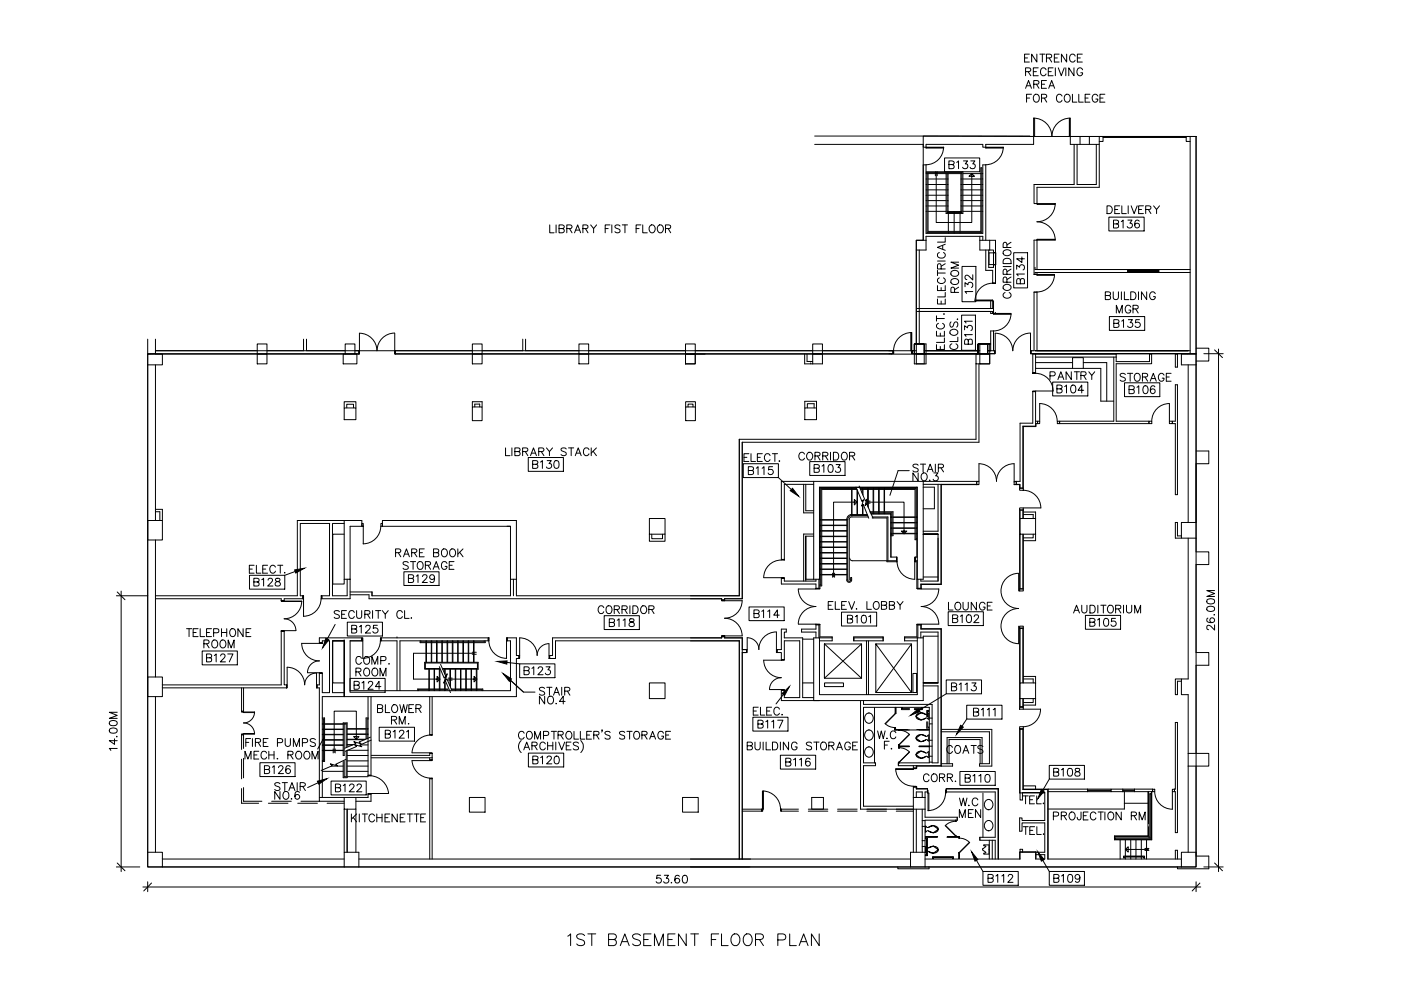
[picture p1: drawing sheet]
<svg xmlns="http://www.w3.org/2000/svg" width="420mm" height="297mm" viewBox="0 0 420 297" stroke-linecap="round" stroke-linejoin="round" font-family="sans-serif">
<!-- layer: 55-1F$0$A-WALL -->
<g fill="none" stroke="#000" stroke-width=".3">
<path d="M244.3 40.8h64.5M308.8 40.9h1.2v2.4h-14.4v.8h-.9v-.8h-17v.8h-.8v-.8h-32.6M323 43.3v12h5.8v-12M323.9 40.9v2.4M326.7 40.9v2.4M329.7 40.9v15.2h-18.7v4.9h-.9v-5.7h12v-12M329.7 42.4h1.1v-1.5h-9.8v2.4h8.7M356.9 40.9v65.1M358.7 40.9h-3v1.5h1.2M274.8 74.9v28.2M275.7 74.9v28.2M276.9 72v-22.6h.8v20.5h17v-20.5h.9v22.6"/>
<path d="M277.7 72v-1.2h17v1.2M293.8 70.8v1.2M295.6 74.9v6.1h2.1v3.9M296.5 74.9v5.3h1.5v-.8h.5v5.5M296.8 72h1.7v3.7h-.5v-.8h-1.2M310.1 72h.9v8.8h27.7v.9h-27.7v.6h-.9zM275.7 93.4h22v.6h.8M297.7 84.9h.1M297.7 94h.1M297.7 84.9h.8M297.7 90.2v2.3h-22M297.7 94h.8"/>
<path d="M298.5 84.9h-.8h.8M298.5 84.9h.1M298.5 94h.1M356.9 80.8h-9.4v.9h9.4M266.6 105.1h1.2v.9h-1.2M274.8 105.1h-1.2v.9h1.2M277.7 106h16.1M277.7 105.1h16.1M296.8 105.1h.9M310.1 105.1v-17.5h.9v17.5h45.9"/>
</g>
<!-- layer: 55-1F$0$A-FLOR-STRS -->
<g fill="none" stroke="#000" stroke-width=".3">
<path d="M277.7 52h10.8M277.7 53.7h.3M277.7 55.3h.3M277.7 56.9h.3M277.7 58.5h.3M278.3 53.7h5.4M278.3 55.3h5.4M278.3 56.9h5.4M278.3 58.5h5.4M284 53.7h.3M284 55.3h.3M284 56.9h.3"/>
<path d="M284 58.5h.3M284.3 52v11.4M288.2 53.7h.3M288.2 55.3h.3M288.2 56.9h.3M288.2 58.5h.3M288.2 52v11.4M288.8 52h5.3M288.8 53.7h5.3M288.8 55.3h5.3M288.8 56.9h5.3M288.8 58.5h5.3"/>
<path d="M294.4 52h.3M294.4 53.7h.3M294.4 55.3h.3M294.4 56.9h.3M294.4 58.5h.3M277.7 60.1h.3M277.7 63.3h.3M277.7 61.7h.3M278.3 60.1h5.4M278.3 63.3h5.4M278.3 61.7h5.4M284 60.1h.3"/>
<path d="M284 63.3h4.5M284 61.7h.3M284.4 63.4v.3M284.4 64v5.4M284.4 69.7v.2M286.1 63.4v.3M286.1 64v5.4M286.1 69.7v.2M287.9 63.4v.3M287.9 64v5.4M287.9 69.7v.2M288.2 60.1h.3"/>
<path d="M288.2 61.7h.3M288.8 60.1h5.3M288.8 63.3h5.3M288.8 61.7h5.3M294.4 60.1h.3M294.4 63.3h.3M294.4 61.7h.3"/>
</g>
<!-- layer: 55-1F$0$A-ANNO-TEXS -->
<g fill="none" stroke="#000" stroke-width=".3">
<path d="M307.3 17.4h.9M308.7 16.2h-1.4v2.4h1.4M311 16.2v2.4l-1.6-2.4v2.4M311.8 16.2h1.6M312.6 16.2v2.4M313.8 17.4l1.4-.2 .2-.3-.1-.4-.5-.3h-1v2.4M314.6 17.4l.8 1.2M316.2 17.4h.9M317.6 16.2h-1.4v2.4h1.4M319.9 16.2v2.4l-1.6-2.4v2.4M322.4 16.8a.84 .84 0 0 0-.9-.6 .84 .84 0 0 0-.7 .9v.6a.85 .85 0 0 0 .7 .9 .85 .85 0 0 0 .9-.6M323.1 17.4h.9"/>
<path d="M324.6 16.2h-1.5v2.4h1.5M307.6 26.5l.9-2.4 .8 2.4M307.6 21.5l1.3-.1 .2-.6-.5-.5h-1v2.4M307.9 29.4h.9M307.9 25.7h1.1M308.3 21.5l.8 1.2M309.3 28.3h-1.4v2.3M309.9 21.5h.9M310 25.2h1.4l.2-.4-.1-.4-1.5-.3v2.4M310.1 28.6a.87 .87 0 0 1 1-.3 .87 .87 0 0 1 .6 .8 .98 .98 0 0 1-.3 1.3 .98 .98 0 0 1-1.3-.1l-.2-.6zM310.8 25.2l.8 1.3M311.4 20.3h-1.5v2.4h1.5"/>
<path d="M312.3 29.4l1.4-.1 .2-.4-.1-.4-1.5-.2v2.3M312.3 25.2h1M313.2 29.4l.7 1.2M313.7 20.9a.84 .84 0 0 0-1-.6 .84 .84 0 0 0-.6 1v.5a.85 .85 0 0 0 .6 .9 .85 .85 0 0 0 1-.5M313.8 24.1h-1.5v2.4h1.5M314.4 21.5h.9M314.5 26.5l.9-2.4 .9 2.4M314.8 25.7h1.1M315.8 20.3h-1.4v2.4h1.4M316.5 20.3v2.4M317.4 20.3l.9 2.4 .9-2.4M318.5 28.8a.85 .85 0 0 0-1-.6 .85 .85 0 0 0-.7 .9 .98 .98 0 0 0 .3 1.3 .98 .98 0 0 0 1.3-.1l.1-.3"/>
<path d="M319.4 28.6a.87 .87 0 0 1 1-.3 .87 .87 0 0 1 .5 .8 .98 .98 0 0 1-.2 1.3 .98 .98 0 0 1-1.3-.1l-.2-.6zM319.6 20.3v2.4M321.6 28.3v2.3h1.4M322.1 20.3v2.4l-1.6-2.4v2.4M323.5 28.3v2.3h1.4M324.7 20.9a.87 .87 0 0 0-1-.6 .87 .87 0 0 0-.7 1 .97 .97 0 0 0 .3 1.2 .97 .97 0 0 0 1.2-.1l.2-.6h-.6M325.4 29.4h.9M326.9 28.3h-1.5v2.3h1.5M329.2 28.8a.87 .87 0 0 0-1-.6 .87 .87 0 0 0-.7 .9 .98 .98 0 0 0 .3 1.3 .98 .98 0 0 0 1.3-.1l.1-.6h-.6M329.9 29.4h.9M331.4 28.3h-1.5v2.3h1.5M281.1 78.2h2.4"/>
<path d="M281.7 75.7a.85 .85 0 0 0-.6 1 .85 .85 0 0 0 .9 .7h.6a.85 .85 0 0 0 .9-.7 .85 .85 0 0 0-.6-1M282.7 73.5v1.2M283.5 73.2l-2.4 .9 2.4 .9M283.5 71.2v1.4h-2.4M283.5 79.1l-1.2 .7M287.5 78.6h-2.3l2.3 .9-2.3 .9h2.3M300.8 79.9h2.4M301 77.9a1.34 1.34 0 0 1 2.2 .3v.8h-2.4zM301 75.3a1.17 1.17 0 0 1 1.4-.5 1.17 1.17 0 0 1 .7 1.4 1.26 1.26 0 0 1-1.4 .4 1.26 1.26 0 0 1-.9-1.1zM302 74.2l-.1-1.4-.6-.2-.5 .6v1h2.4M303.2 72.6l-1.2 .8M332 61.7h.8a1.23 1.23 0 0 1 .8 1.2 1.23 1.23 0 0 1-.8 1.1h-.8z"/>
<path d="M334.3 62.8h.9M335.8 61.7h-1.5v2.3h1.5M336.4 61.7v2.3h1.4M338.3 61.7v2.3M339.2 61.7l.9 2.3 1-2.3M341.5 62.8h.9M342.9 61.7h-1.4v2.3h1.4M343.6 62.8l1.3-.1 .3-.3-.1-.5-1.5-.2v2.3M344.4 62.8l.8 1.2M346 61.7l.9 1.1 .8-1.1M346.9 62.8v1.2M280.9 99.3v1.4h2.3v-1.4"/>
<path d="M280.9 95.5h2.3M280.9 94.7v1.5M281.1 89.6v1.5h2.4v-1.5M281.1 85.6v1.5h2.4v-1.5M281.1 81.8h2.4M281.1 81v1.6M281.4 96.9a.87 .87 0 0 0-.5 1 .87 .87 0 0 0 .9 .7 .97 .97 0 0 0 1.2-.3 .97 .97 0 0 0-.1-1.3l-.2-.1M281.7 83.3a.87 .87 0 0 0-.6 1 .87 .87 0 0 0 .9 .7 .97 .97 0 0 0 1.3-.3 .97 .97 0 0 0-.2-1.3l-.2-.1M282 99.8v.9M282.3 80.6l-.2-1.3-.3-.2h-.4l-.3 1.5h2.4M282.3 86.2v.9M282.3 90.2v.9"/>
<path d="M283.1 94l.1 .1h-.2M283.5 87.6v1.4h-2.4M285 99.2a1.16 1.16 0 0 1 1.4-.5 1.16 1.16 0 0 1 .7 1.3 1.24 1.24 0 0 1-1.3 .5 1.24 1.24 0 0 1-.9-1.1zM285.2 96.5a.88 .88 0 0 0-.4 .9 .88 .88 0 0 0 .7 .7l.3-.3 .4-1.1 .7-.2a1.02 1.02 0 0 1 0 1.6M285.3 84a1.16 1.16 0 0 1 1.4-.5 1.16 1.16 0 0 1 .7 1.4 1.16 1.16 0 0 1-1.5 .4 1.16 1.16 0 0 1-.6-1.3zM285.3 81.5a1.16 1.16 0 0 1 1.4-.5 1.16 1.16 0 0 1 .7 1.4 1.16 1.16 0 0 1-1.5 .5 1.16 1.16 0 0 1-.6-1.4zM286.3 87.6l-.2-1.3-.3-.2-.4 .1-.2 1.4h2.3M287.1 95.6l.1 .1h-.2M287.5 86.1l-1.2 .7M301 85.7a1.16 1.16 0 0 1 1.4-.5 1.16 1.16 0 0 1 .7 1.4 1.24 1.24 0 0 1-1.4 .4 1.24 1.24 0 0 1-.9-1.1zM301.4 87.7a.87 .87 0 0 0-.6 1 .87 .87 0 0 0 .9 .7h.6a.87 .87 0 0 0 .9-.7 .87 .87 0 0 0-.5-1M302 84.6l-.1-1.4-.4-.2-.4 .1-.3 .5v1h2.4"/>
<path d="M302 82.2l-.1-1.3-.6-.2-.5 .5v1h2.4M303.2 83l-1.2 .8M303.2 80.7l-1.2 .8M331.5 88.6l1.3-.1 .3-.3-.1-.5-1.5-.2v2.3l1.5-.2v-.8l-.5-.2M333.9 87.5v1.6a.79 .79 0 0 0 .7 .7 .79 .79 0 0 0 .8-.7v-1.6M334.8 93.8v-2.3l.9 2.3 .9-2.3v2.3M336.3 87.5v2.3M337.2 87.5v2.3h1.4M339.1 92a.85 .85 0 0 0-1-.5 .85 .85 0 0 0-.6 .9v.5a.83 .83 0 0 0 .8 .9 .83 .83 0 0 0 .8-.9h-.5M339.1 87.5h.8a1.23 1.23 0 0 1 .8 1.1 1.23 1.23 0 0 1-.8 1.2h-.8zM339.8 92.6l1.3-.1 .2-.3v-.5l-1.5-.2v2.3M340.6 92.6l.7 1.2"/>
<path d="M341.4 87.5v2.3M343.9 87.5v2.3l-1.6-2.3v2.3M346.5 88a.87 .87 0 0 0-1-.5 .87 .87 0 0 0-.7 .9v.5a.85 .85 0 0 0 .8 .9 .85 .85 0 0 0 .9-.9h-.6M280.9 103.3v1.4h2.3v-1.4M282 103.9v.8M283.2 101.3v1.3h-2.3M285.5 103.1a.87 .87 0 0 0-.6 1 .87 .87 0 0 0 .9 .6 .97 .97 0 0 0 1.2-.3 .97 .97 0 0 0-.1-1.2l-.2-.1M287.2 101.1v1.3h-2.3"/>
</g>
<!-- layer: 55-1F$0$A-COLS-CONC -->
<path d="M274.8 72h2.9v2.9h-2.9zM293.8 72h3v2.9h-3zM274.8 103.1h2.9v2.9h-2.9zM274.8 106.1h2.9v3h-2.9zM293.8 103.1h3v2.9h-3zM293.8 106.1h3v3h-3z" fill="none" stroke="#000" stroke-width=".3"/>
<!-- layer: 55-1F$0$A-DOOR -->
<g fill="none" stroke="#000" stroke-width=".3">
<path d="M310 35.4a5.5 5.5 0 0 1 5.4 5.5M310 35.4h.3v5.5h-.3zM320.7 35.4h.3v5.5h-.3zM321 35.4a5.5 5.5 0 0 0-5.5 5.5M277.7 44.1h5.3v.3h-5.3zM283 44.1a5.3 5.3 0 0 1-5.3 5.3M295.6 44.1h5.3v.3h-5.3zM300.9 44.1a5.3 5.3 0 0 1-5.3 5.3M311 71.7h5.5v.3h-5.5zM311 61h5.5v.3h-5.5zM316.5 61a5.5 5.5 0 0 1-5.5 5.5 5.5 5.5 0 0 1 5.5 5.5M273.1 99.7h.3v5.4h-.3z"/>
<path d="M273.4 99.7a5.4 5.4 0 0 0-5.4 5.4M292.4 89.9h5.3v.3h-5.3zM297.7 84.9a5.3 5.3 0 0 0-5.3 5.3M298 94h5.2v.2h-5.2zM303.2 94.2a5.3 5.3 0 0 1-5.3 5M310.1 82.3h.9M311 82.3h5.2v.2h-5.2zM316.2 82.5a5.3 5.3 0 0 1-5.2 5M267.8 105.1h.2v.9h-.2zM273.4 105.1h.2v.9h-.2z"/>
</g>
<!-- layer: 55-1F$0$A-FLOR-STHR -->
<path d="M277.7 51.5h11.1v12.5h-5.1v-12M277.7 51.7h10.8v12h-4.5v-11.7M278 52v17.7h16.4v-19.4h-.3v19.1h-15.8v-17.4" fill="none" stroke="#000" stroke-width=".3"/>
<!-- layer: 55-1F$0$A-SPRN -->
<path d="M296.6 75.8h2v3.5h-2z" fill="none" stroke="#000" stroke-width=".3"/>
<!-- layer: 55-1F$0$A-FLOR-BLOW -->
<path d="M298 75.7v3.7M298.5 75.7v3.7" fill="none" stroke="#000" stroke-width=".3"/>
<!-- layer: 55-1F$0$A-GLAZ -->
<path d="M338.7 81.4h8.8M338.7 80.8h8.8M338.7 81.1h8.8M338.7 81.7h8.8" fill="none" stroke="#000" stroke-width=".3"/>
<!-- layer: 55-1F$0$A-FLOR-SADL -->
<path d="M330.8 40.9h24.9M330.8 41.2h24.9" fill="none" stroke="#000" stroke-width=".3"/>
<!-- layer: 55-1F$0$A-FLOR-STRS-LDER -->
<path d="M280.5 51.4v1.3M280.8 51.6v15.1h10.6v-14.7l.8 .8h-1.6l.8-.8M281.1 51.4v1.3" fill="none" stroke="#000" stroke-width=".3"/>
<!-- layer: 55-1F$0$A-FLOR-IDEN -->
<g fill="none" stroke="#000" stroke-width=".3">
<path d="M283.3 47.3h10.5v4.2h-10.5zM284.6 49.3l1.3-.1 .2-.3-.1-.5-1.4-.2v2.4h1a.6 .6 0 0 0 .5-.5 .6 .6 0 0 0-.2-.6l-.3-.2M286.9 48.7l.6-.5v2.4M288.9 48.2h1.3l-.7 .9a.79 .79 0 0 1 .6 1.3 .79 .79 0 0 1-1.4-.3M291.1 48.2h1.3l-.7 .9a.78 .78 0 0 1 .6 1.3 .78 .78 0 0 1-1.4-.3M288.5 79.9h4.2v10.5h-4.2zM304 75.7h4.2v10.6h-4.2zM306.5 77v1.7l-1.6-1.1h2.3M332.5 65.1h10.6v4.1h-10.6zM333.9 67.1l1.4-.1 .2-.4-.1-.4-.5-.2h-1v2.3l1.5-.2v-.8l-.5-.2M336.3 66.4l.5-.4v2.3M338.3 66h1.2l-.6 .9a.77 .77 0 0 1 .5 1.3 .77 .77 0 0 1-1.4-.3"/>
<path d="M341.6 66.3a.69 .69 0 0 0-1-.2 1.37 1.37 0 0 0 .5 2.2 .74 .74 0 0 0 .7-.7 .74 .74 0 0 0-.7-.7 .74 .74 0 0 0-.8 .6M288.4 94.5h4.1v10.5h-4.1zM289.3 98.9v-1.3l.9 .7a.78 .78 0 0 1 1.2-.6 .78 .78 0 0 1-.2 1.4M289.4 86v-1.3l.9 .7a.78 .78 0 0 1 1.2-.6 .78 .78 0 0 1-.2 1.4M291.6 96.3h-2.3l.4 .5M291.7 87.4h-2.3l.5 .5M291.7 82.4v1.5l-1.6-1.4-.5 .1-.2 .3 .1 .7 .5 .2M304.9 80.7v-1.2l.9 .6a.78 .78 0 0 1 1.2-.5 .78 .78 0 0 1-.2 1.3M306 84l.5-.5 .5 .1 .2 .4v1.1h-2.3l.2-1.5 .5-.1 .3 .2 .1 1.4M307.2 82.1h-2.3l.4 .6M332.7 94.9h10.6v4.1h-10.6zM334 96.9l1.4-.1 .2-.4-.2-.5-1.4-.1v2.3h1l.6-.4a.62 .62 0 0 0-.6-.8"/>
<path d="M336.4 96.2l.5-.4v2.3M338.4 95.8h1.2l-.7 .9a.78 .78 0 0 1 .8 1.1 .78 .78 0 0 1-1.3 .2l-.2-.3M341.7 95.8h-1.1l-.1 1a.84 .84 0 0 1 1.3-.1 .84 .84 0 0 1-.1 1.3 .84 .84 0 0 1-1.3-.3M290.4 102.2l.4-.5h.6l.2 .5v1h-2.3l.2-1.5h.5l.3 .2 .1 1.3M291.6 100.3h-2.3l.4 .6"/>
</g>
<!-- layer: 14-1B$0$A-WALL -->
<g fill="none" stroke="#000" stroke-width=".3">
<path d="M358.7 40.9v65.1M275.1 93.4h22v.6M297.1 90.2v2.3h-22M297.1 99.2v5.9M298 90.2v3.8M298 99.2v5.9M310.4 80.1v.7h27.8M338.2 81.7h-27.8v.6M346.9 81.7h9.4M346.9 80.8h9.4M44.3 101.7v4.3h2.3v-4.3M44.3 109.4v146.1"/>
<path d="M46.6 109.4v46.6M46.6 106h30.5M46.6 105.1h30.5M80.1 106h23.4M91 101.7v3.4h-10.9M91.9 101.7v3.4h11.6M106.4 106h1.2M106.4 105.1h1.2v1M118.5 106h23.2M141.7 105.1h-23.2v1M144.6 106h29M156.8 101.7v3.4h-12.2"/>
<path d="M157.6 101.7v3.4h16M176.5 106h29.1M176.5 105.1h29.1M208.5 106h58.9M208.5 105.1h35.2M241.3 106.1v3h2.4M242 106.1v2.2h1.7M243.1 109.1h.1M246.6 105.1h20.8M277.2 106h16.1M277.2 105.1h16.1M292.7 109.1v22.6h-71v46.9h-66.8v-22.6h-40.2v1.7h38.4"/>
<path d="M293.6 109.1v23.5h-71v46.9h-5.3v.4h-.9v-.4h-105.7v-1.2h-5.7M296.2 105.1h.9h-.9M297.1 103.1h-.9h.9M298 105.1h.3v.9h-2.1M298 105.1h.2M309.3 105.1h.8M309.5 105.1h-.3v.9h25.5M309.7 117.4h.9v10.3h-3.8v18.6h-.9v-1.1h-1.1v-.9h1.1v-17.5h3.8zM309.7 106.1h.9v5.6h-.9zM310.6 107h24.1M334 107v19.3h-16.2v.7M334.7 106h24z"/>
<path d="M334.7 106.1v2.3h10v-2.3h.7v2.9h-10.7v17.3h9.9v.7h-26.8M352.5 115.3h.6v33h-.6v-21.3h-.9v-.7h.9zM352.5 106.1h.6v3.9h-.6zM356.3 105.1h-45.9h45.9M356.3 109.4v47.2M358.7 104.4h3.8v3.8h-3.8M358.7 109.4v47.2M103.2 122.3v-1.9h3.5v1.9M104 122.2v-1h2v1M141.7 122v-1.6h2.9v1.6M142.4 122v-.9h1.5v.9M205.6 122v-1.6h2.9v1.6"/>
<path d="M206.3 122v-.9h1.5v.9M241.4 122.3v-2h3.5v2M242.1 122.3v-1.3h2.1v1.3M310.6 126.3h.6v.7h-.6M317.8 126.3v.7M358.7 135.2h3.8v3.8h-3.8M46.6 153.4h1.3v2.6M46.6 152.7h2.1v3.3M98.8 156.9v21.7h-2.3v.9h8.5v-21.8h3.5v-1.7h-19.3v22.6h-42.6M98.9 156.9h-8.8v21.7h.8v.9h-5.7v.6h-.9v-.6h-37.7M99.7 156.9v21.7h4.4v-5M99.8 156.9h3.4"/>
<path d="M103.2 156v17.6h1.8M152.1 157.7h1v15.9M241 145.2v8.5h3M241.7 145.2v7.9h2.3M244 145.2h-8.8v22.5h-.9v-23.4h58.6v1M244 144.3v29.3h1.8v-27.6h29.3v27.6h1.8v-29.3M261.3 154.1h5.8v12.9h1.8v1.4M261.7 155h4.6v13.1h2.6M276.9 145.2h16M281.3 145.2v14h-4.4M282.2 145.2v29.9h-6v1.3M305.9 155.4v-2.5h.9v2.5"/>
<path d="M306.9 154.2h3v1.2M306.9 153.5h3.7v1.9M46.6 161.9v41M153.1 173.6v5h-41.5v-1.2h-6.6M153.1 173.6h1.8M154 173.6v5M194.7 160.1v2.1h4.7v-2.1M195.5 160.1v1.4h3.2v-1.4M234.3 173.3v1.8h10.4v1.3h.9M234.3 173.3h.9v.9h9.5v-.6M234.3 173.3h.9M241.7 173.6v-12.9v13.5"/>
<path d="M241.7 160.7h2.3M244 160.1h-3v14.1M244.7 176.4h.9M245.6 173.6v2.8M274.5 168.1h.6M275 176.4h1.3M275.1 167h-.6v1.4M275.3 173.6v2.8M276.9 160.1h4.4h-4.4h4.4v14.1h-5.1v-.6M305.9 160.1v16.4M306.8 160.1v16.4h-1M309.9 160.1v1.1h-3"/>
<path d="M310.6 160.1v2h-3.7M354.3 160.6h-1.2v-4h-.6v4.7h1.8M356.3 161.3v42.2h-2v4.7h2v17.6M358.7 161.3v4.1h3.8v3.8h-3.8v26.4h3.8v3.8h-3.8v26.4M103.2 192.1v16.7v-16.7M103.2 192.1h-3.5v15.5h3.5M108.4 192.1v-.9h-12.6v1.5h.9v-.6h2.1v15.5h-2.1v-5.8h-.9v3.5h-.7v.9h.7v34h7.4M108.6 191.2v.9h-3.6v14.9h48.1v-14.9h-1v-.9h2.8v5.3h.8v.9h-.8v11.4h-58.2v30.2M119.1 191.2h.1M216.4 191.2v-.4h.9v.4M216.4 191.2h-50.7v5.3h-.9v.9h1.8v-5.3h55.1v65.4M217.3 191.2h5.3"/>
<path d="M222.6 191.2v3.5h1.3v.9h-1.3M222.6 191.2v66.3M222.6 194.7h1.2M234.3 197.7h.9M235.2 197.7h-.9v-2.1h-1.2v-.9h1.2v-6.1h1.5v.9h-.6v1.7h5.5v17.9h3.3M235.2 197.7v-5.6h4.6v17h-4.6v-2.2h-.9v3.1h11.5M244.7 191.2v-1.7h-4.3v-.9h4.3v-1.3h.9v3.9M245.8 191.2h3.8v.9h-3.8M256 191.2v.9v-.9M256 191.2h8.9M259.9 192.1v16.1M260.4 192.1v16.1"/>
<path d="M264.9 191v1.1h-8.9M275 187.3h1.2v1.3h6v40.9h-12.8v-.8M275.1 191.2h-3.8v.9h3.8M275.3 187.3v3.9M276.2 191.2v-1.7h5.1v15.2M281.3 190.7h-4.4v.5M46.6 208.8v46.7M48.7 205.3h35.6v-16.1h.9v16.1h.8v.9h-37.3M110.4 208.8v23.6h.9v-23.6M119.1 207v-14.9h-4.8v-.9h32.1v.9h-26.5v14.9M128.9 208.8v11.4h.7v-11.4M258.1 210v32.5h15.8v13"/>
<path d="M276.9 204.7h4.4h-4.4M276.9 205.6h4.4v23.1h-1.8v-17.6h-20.5v-1.1M278.7 217h.8M278.7 215.2h.8M282.3 218.6h15.1v11h-3.6v-.7h2.9v-9.6h-14.4M305.9 209.4v2.5h.9v-2.5M305.9 204.7v-16.4h.9v16.4M306.9 203.5h3v1.2M306.9 202.7h3.7v2M309.9 209.4v1.2h-3M310.6 209.4v1.9h-3.7M352.5 216.5h.6v33.1h-.6v-12.3h-.3v-.8h.3z"/>
<path d="M354.3 203.5h-1.8v4.7h.6v-4h1.2M95.8 239h7.4M106.7 239h3.7v-1h.9v2.2h-4.6M111.4 226.4h17.5v-.6h.7v2h-.7v-.6M111.4 227.1h18.2M269.4 228.7h9.3v-16.7h-19.7v16.7h3.6v.8h-3.6v12.2h14.9M269.5 223.2l.1 .2M269.5 228.7v-.3h.1v.3l.1-.3v.3M269.5 224.2h.2M269.6 223.2l.1 .2M269.7 223.2h.1M269.7 228.4h.1"/>
<path d="M273.9 229.5v.7h1M274.8 229.5v.7M274.8 235.9v.6h3.3M274.8 239v-1.6h1.8v1.6M274.9 235.9h-1v3.1M278.1 236.4v1h-.7v1.6M278.7 226.7h.8M278.7 223.7h.8M278.7 221.9h.8M278.7 228.4h.8M282.3 228.9h3.4v.7h-3.4M306.9 235.6h3.7v.9"/>
<path d="M314.3 236.5h11.9v.8h-11.9M333.2 236.5h3.5v.8h-3.5zM340.2 236.5h5.5v.8h-5.5zM356.3 229.6v25.9M358.7 229.6v27h3.8v3.8h-9.4v-.5M48.7 257.5h54.5M48.7 259.9h54.5M103.2 242.5v13M104.1 242.5v13M107.6 257.5h165.5M107.6 259.9h165.5M128.9 257.5v-24.1h.7v24.1"/>
<path d="M269.3 259.9v.5h9.3v-.5M274.8 242.5v13M276.6 242.5v13M276.6 246h.8M276.6 252h.8M276.6 247.7h.8M276.6 253.7h.8M277.4 257.5h28.5M277.4 242.5v2.5h9.7v.8h-9.7v9.7M277.4 259.9h76.9M293.8 251v.9h4.7v5.6M293.8 251h4.7v-13.6h-14.7v-.9h15.5v21"/>
<path d="M293.8 251v.9M296.7 251.9v5.6M297.6 251.9v5.6M305.9 255.5v-.9h.8v.9M310.6 255.5h2.7v-8.9h-6.8v2.5h-.7v-3.9h.7v.7h6.8v-8.4h-6.7v2.3h-.7v-21.3h.9v18.2h7.4v20.8h40.1M310.6 256.2h2.7v1.3h-2.7M352.5 257.5v-2.6h.6v2.6"/>
</g>
<!-- layer: 14-1B$0$A-WALL-CONC -->
<path d="M244 191.2h1.8v17h29.3v-17h1.8v18.8h-32.9z" fill="none" stroke="#000" stroke-width=".3"/>
<!-- layer: 14-1B$0$A-COLS-CONC -->
<g fill="none" stroke="#000" stroke-width=".3">
<path d="M44.3 106.1h4.4v3.3h-4.4zM77.1 103.1h3v2.9h-3zM77.1 106.1h3v3h-3zM102.9 106.1h4.1v3h-4.1zM103.5 103.1h2.9v2.9h-2.9zM141.7 103.1h2.9v2.9h-2.9zM141.7 106.1h2.9v3h-2.9zM173.6 103.1h2.9v2.9h-2.9zM173.6 106.1h2.9v3h-2.9zM205.6 103.1h2.9v2.9h-2.9zM205.6 106.1h2.9v3h-2.9zM243.7 103.1h2.9v2.9h-2.9z"/>
<path d="M243.7 106.1h2.9v3h-2.9zM274.2 103.1h3v2.9h-3h3v-2.9h-3v2.9zM274.2 106.1h3v3h-3zM292.7 106.1h4.1v3h-4.1zM293.3 103.1h2.9v2.9h-2.9h2.9v-2.9h-2.9v2.9zM354.3 106.1h4.4v3.3h-4.4zM103.2 122.3h3.5v3.5h-3.5zM141.7 122h2.9v4.1h-2.9zM205.6 122h2.9v4.1h-2.9zM241.4 122.3h3.5v3.5h-3.5zM44.3 156h4.4v5.9h-4.4zM194.7 155.4h4.7v4.7h-4.7z"/>
<path d="M305.9 155.4h4.7v4.7h-4.7zM354.3 156.6h4.4v4.7h-4.4zM44.3 202.9h4.4v5.9h-4.4zM194.7 204.7h4.7v4.7h-4.7zM305.9 204.7h4.7v4.7h-4.7zM103.2 239h3.5v3.5h-3.5zM140.8 239h4.7v4.4h-4.7zM204.7 239h4.7v4.4h-4.7zM243.4 239h3.5v3.5h-3.5zM273.9 239h3.5v3.5h-3.5zM356.3 225.8h6.2v3.8h-6.2zM44.3 255.5h4.4v4.4h-4.4z"/>
<path d="M103.2 255.5h4.4v4.4h-4.4zM273.1 255.5h4.3v4.4h-4.3zM305.9 257.5v-2h4.7v2M354.3 255.5h4.4v4.4h-4.4z"/>
</g>
<!-- layer: 14-1B$0$A-WALL-PLST -->
<g fill="none" stroke="#000" stroke-width=".3">
<path d="M310.7 127v.9h-3.8v18.4M245.8 146.1h29.2M245.9 146.1v27.5M261.2 154h6v13M261.5 155.3h4.5v13.1h2.9M275 146v21M292.9 145.3h-10.6v29.9h-6v1.2M304.8 145.3h1v1M305.8 152.9v23.6M306.9 152.9v2.5M274.5 168.4h.5v8M306.9 160.1v16.4"/>
<path d="M245.6 187.3h.3v3.6h3.7v.3M256 191.2v-.3h8.9v.3M275 187.3v3.6h-3.7v1.2M276.3 187.3v1.1h6v41.2h-7.4v.6M305.8 188.3v23.6M306.9 188.3v16.4M305.8 218.5v19.2h7.5M306.9 209.4v2.5M306.9 218.5v18h7.4v21M274.8 236.4h3.3M274.9 235.9v.5M283.8 236.4h15.6v21.1"/>
<path d="M310.7 257.4v-2.1h-4.9v2.2"/>
</g>
<!-- layer: 14-1B$0$A-FLOR-STCT -->
<path d="M256.7 146l1.8 4.3 .5-.5-.6 1.9 .5-.5 1.6 4.1M257.7 145.7l1.8 4.4 .5-.5-.6 1.9 .5-.5 1.9 4.3M131.8 199.8l1.4 3.4 .5-.6-.6 2.2 .5-.6 1.5 3.4M132.1 199.2l1.5 3.3 .5-.6-.6 2.2 .5-.6 1.5 3.4M103.8 227.6l-3.1 1.5 .6 .5-2.2-.6 .6 .5-3.4 1.4" fill="none" stroke="#000" stroke-width=".3"/>
<!-- layer: 14-1B$0$A-FLOR-STHR -->
<g fill="none" stroke="#000" stroke-width=".3">
<path d="M255.5 154.5a1.25 1.25 0 0 0-1.3 1.2v18.1M255.5 154.2a1.54 1.54 0 0 0-1.6 1.5l.1 18.1M255.5 154.5h4.7M255.5 154.2h4.6M256.9 146.4h-10.8v28.9h-.3M257 146.7h-10.6v28.9h-.6M258 146.4h16.7v15.1h.3M258.1 146.7h16.3v15.1h.6M260.8 153.4h7v7.2h-.7M261 153.7h6.5v6.6h-.4M253.9 173.8a.74 .74 0 0 0 .8 .8 .74 .74 0 0 0 .7-.8M254.2 173.8l.5 .5 .4-.5"/>
<path d="M255.1 173.2v.6M255.4 173.2h-.3M255.4 173.2v.6M126 192.1v.5h19.5v-.5M126.2 192.1v.3h19v-.3M96.7 215.2h.6v13h-.6M96.7 215.5h.3v12.4h-.3M110.5 215.2h-.7v6.3M110.5 215.5h-.4v5.9M131.8 200.4h-4.2v-1.7h15.6v1.7h-10.5M131.9 200.6h-4.5v-2.1h16v2.1h-10.7M134.3 206.5h-9v.5"/>
<path d="M134.4 206.7h-8.9v.3M135.3 206.5h9.5v.5M135.4 206.7h9.1v.3M103.8 225.1v7.7h-.6v-4.7M104.1 223.8v-7.1h-1.2v9.8h.3v-9.5h.6v7M104.1 224.9v8.2h-1.2v-4.9M336.9 256.6h6.4v.6h-.3v-.3h-5.8v.3h-.3z"/>
</g>
<!-- layer: 14-1B$0$A-ANNO-TEXS -->
<g fill="none" stroke="#000" stroke-width=".3">
<path d="M164.9 67.4v2.4h1.3M166.8 67.4v2.4M167.7 68.5l1.3-.1 .2-.3-.1-.5-1.4-.2v2.4h.9l.5-.3 .1-.5-.6-.5M170 68.5l1.3-.1 .2-.3-.1-.5-1.4-.2v2.4M170.8 68.5l.7 1.3M172.3 69.8l.9-2.4 .9 2.4M172.6 69h1.2M174.8 68.5l1.3-.1 .2-.3-.1-.5-1.4-.2v2.4M175.6 68.5l.7 1.3M177.1 67.4l.9 1.1 .9-1.1M178 68.5v1.3M181.5 68.5h.9"/>
<path d="M182.9 67.4h-1.4v2.4M183.5 67.4v2.4M185.9 67.7a.85 .85 0 0 0-.8-.3 .85 .85 0 0 0-.7 .6l.2 .3 1.3 .5v.6a.98 .98 0 0 1-1.5 0M186.6 67.4h1.6M187.4 67.4v2.4M190.8 68.5h.9M192.2 67.4h-1.4v2.4M192.8 67.4v2.4h1.3M194.9 67.7a1.07 1.07 0 0 1 1.5 .2 1.07 1.07 0 0 1-.2 1.5 1.07 1.07 0 0 1-1.5-.1 1.07 1.07 0 0 1 .2-1.6zM197.4 67.7a1.07 1.07 0 0 1 1.5 .2 1.07 1.07 0 0 1-.2 1.5 1.07 1.07 0 0 1-1.5-.1 1.07 1.07 0 0 1 .2-1.6zM199.6 68.5l1.3-.1 .2-.3v-.5l-1.5-.2v2.4M200.4 68.5l.7 1.3"/>
<path d="M314.9 112.7l1.3-.2 .3-.3-.3-.7-1.3-.1v2.4M317.3 113.8l.8-2.4 .9 2.4M317.6 113h1.1M321.3 111.4v2.4l-1.6-2.4v2.4M322.2 111.4h1.5M322.9 111.4v2.4M324.2 112.5l1.3-.1 .2-.5-.2-.4-1.3-.1v2.4M325 112.5l.7 1.3M326.5 111.4l.9 1.1 .9-1.1M327.4 112.5v1.3M337.5 112.2a.88 .88 0 0 0-.9-.3 .88 .88 0 0 0-.7 .6l.1 .2 1 .4 .5 .5a.86 .86 0 0 1-.7 .7 .86 .86 0 0 1-.9-.4M338.1 111.9h1.6"/>
<path d="M338.9 111.9v2.4M340.4 112.2a.87 .87 0 0 1 1-.3 .87 .87 0 0 1 .5 .9 .98 .98 0 0 1-.2 1.3 .98 .98 0 0 1-1.3-.2l-.2-.6zM342.6 113l1.4-.1 .2-.3-.1-.5-1.5-.2v2.4M343.4 113l.8 1.3M344.9 114.3l1-2.4 .9 2.4M345.3 113.5h1.1M349.1 112.5a.87 .87 0 0 0-1-.6 .87 .87 0 0 0-.7 .9 .98 .98 0 0 0 .3 1.2 .98 .98 0 0 0 1.3-.1l.1-.6h-.6M349.8 113h.9M351.2 111.9h-1.4v2.4h1.4M151.6 134.3v2.3h1.4M153.5 134.3v2.3M154.4 135.4l1.4-.2 .2-.3-.2-.6h-1.4v2.3h1l.6-.4a.62 .62 0 0 0-.6-.8"/>
<path d="M156.7 135.4l1.4-.2 .2-.3-.1-.4-1.5-.2v2.3M157.5 135.4l.8 1.2M159.1 136.6l.9-2.3 .9 2.3M159.4 135.8h1.1M161.6 135.4l1.3-.2 .2-.5-.2-.4h-1.3v2.3M162.3 135.4l.8 1.2M163.9 134.3l.9 1.1 .9-1.1M164.8 135.4v1.2M169.8 134.6a.89 .89 0 0 0-1.6 .2l.3 .3 1.1 .5 .2 .6a1.02 1.02 0 0 1-1.6 0M170.5 134.3h1.6M171.3 134.3v2.3M172.5 136.6l.9-2.3 .9 2.3"/>
<path d="M172.9 135.8h1.1M176.6 134.8a.85 .85 0 0 0-.9-.5 .85 .85 0 0 0-.7 .8v.6a.85 .85 0 0 0 .7 .9 .85 .85 0 0 0 .9-.6M177.3 134.3v2.3M177.9 135.2l1 1.4M178.9 134.3l-1.6 1.5M223.1 137.1h.9M224.6 136h-1.5v2.3h1.5M225.2 136v2.3h1.4M227.1 137.1h.9M228.6 136h-1.5v2.3h1.5M230.9 136.5a.87 .87 0 0 0-.9-.5 .87 .87 0 0 0-.8 .9 .97 .97 0 0 0 .4 1.2 .97 .97 0 0 0 1.2-.1l.1-.2M231.6 136h1.6"/>
<path d="M232.4 136v2.3M233.7 138.1v.2l.2-.1M241.3 136.1a.87 .87 0 0 0-1-.5 .87 .87 0 0 0-.7 .9v.5a.87 .87 0 0 0 .7 .9 .87 .87 0 0 0 1-.6M242.4 135.7a1.15 1.15 0 0 1 1.4 .8 1.15 1.15 0 0 1-.8 1.4 1.2 1.2 0 0 1-1.1-.9 1.2 1.2 0 0 1 .5-1.3zM244.4 136.7l1.3-.1 .2-.4-.1-.4-1.4-.2v2.3M245.2 136.7l.7 1.2M246.7 136.7l1.4-.1 .2-.6-.6-.4h-1v2.3M247.5 136.7l.8 1.2M249.1 135.6v2.3M250 135.6h.8a1.25 1.25 0 0 1 .7 1.1 1.25 1.25 0 0 1-.7 1.2h-.8zM252.5 135.9a.87 .87 0 0 1 1-.3 .87 .87 0 0 1 .6 .9v.5a.89 .89 0 0 1-.9 .9 .89 .89 0 0 1-.9-.9zM254.8 136.7l1.3-.1 .2-.6-.5-.4h-1v2.3"/>
<path d="M255.5 136.7l.8 1.2M275.4 139.5a.89 .89 0 0 0-1.6 .2l.2 .3 1.3 .6 .1 .5a1.02 1.02 0 0 1-1.6 0M276 139.1h1.6M276.8 139.1v2.3M280.5 139.1v2.3M272.7 141.1h-3.4l-2.4 7.4M275.4 141.7v2.4l-1.6-2.4v2.4M276.5 142.1l.2-.2a1.17 1.17 0 0 1 1.4 .8 1.17 1.17 0 0 1-.7 1.4 1.23 1.23 0 0 1-1.1-.7 1.23 1.23 0 0 1 .2-1.3zM278.1 141.4l.8-2.3 .9 2.3M278.4 140.7h1.1M278.8 143.9v.2l.1-.1M280 141.7h1.3l-.7 .9a.78 .78 0 0 1 .6 1.3 .78 .78 0 0 1-1.4-.2"/>
<path d="M281.4 140.2l1.3-.1 .3-.6-.6-.4h-1v2.3M282.2 140.2l.8 1.2M74.8 170.6h.9M76.2 169.4h-1.4v2.4h1.4M76.9 169.4v2.4h1.3M78.8 170.6h.9M80.2 169.4h-1.4v2.4h1.4M82.6 170a.87 .87 0 0 0-1-.6 .87 .87 0 0 0-.7 .9 .98 .98 0 0 0 .3 1.3 .98 .98 0 0 0 1.3-.1l.1-.3M83.3 169.4h1.5M84 169.4v2.4M85.4 171.5l-.1 .2h.2M118.6 165.7l1.4-.2 .2-.5-.6-.5h-1v2.4"/>
<path d="M119.4 165.7l.8 1.2M121 166.9l.9-2.4 .9 2.4M121.3 166.1h1.1M122.4 168.7l-.2-.3a.89 .89 0 0 0-1.3 .5l.2 .3 1.2 .6 .1 .5-.2 .3a1.09 1.09 0 0 1-1.3-.3M123.1 168.3h1.5M123.5 165.7l1.3-.2 .2-.5-.6-.5h-.9v2.4M123.9 168.3v2.4M124.2 165.7l.8 1.2M125.3 168.7a.87 .87 0 0 1 1-.3 .87 .87 0 0 1 .6 .8v.6a.89 .89 0 0 1-.9 .9 .89 .89 0 0 1-.9-.9zM125.8 165.7h.9M127.2 164.5h-1.4v2.4h1.4M127.6 169.4l1.3-.1 .2-.5-.2-.4-1.3-.1v2.4"/>
<path d="M128.4 169.4l.7 1.3M129.9 170.7l.9-2.4 .9 2.4M130 165.7l1.4-.2 .2-.3-.1-.4-.5-.3h-1v2.4h1l.5-.3v-.7l-.5-.2M130.2 169.9h1.2M132.6 164.9a.87 .87 0 0 1 1-.4 .87 .87 0 0 1 .6 .9v.6a.89 .89 0 0 1-.9 .9 .89 .89 0 0 1-.9-.9zM134 168.9a.85 .85 0 0 0-.9-.6 .85 .85 0 0 0-.7 .9v.6a.83 .83 0 0 0 .8 .9 .83 .83 0 0 0 .8-.9h-.5M134.7 169.4h.9M135.3 164.6a.91 .91 0 0 1 1.3 .8v.6a.89 .89 0 0 1-.9 .9 .89 .89 0 0 1-.9-.9l.1-.9zM136.2 168.3h-1.5v2.4h1.5M137.3 164.5v2.4M137.9 165.5l1 1.4M138.9 164.5l-1.6 1.6"/>
<path d="M55.9 188.4h1.6M56.7 188.4v2.4M57.9 189.6h.9M59.4 188.4h-1.5v2.4h1.5M60 188.4v2.4h1.4M61.1 193l1.4-.2 .2-.5-.5-.5h-1.1v2.4M61.9 189.6h.9M61.9 193l.8 1.2M63.4 188.4h-1.5v2.4h1.5M63.7 192.2a.98 .98 0 0 1 1.3-.1 .98 .98 0 0 1 .3 1.2 .89 .89 0 0 1-.9 .9 .89 .89 0 0 1-.9-.9zM64.1 189.7l1.3-.1 .2-.4-.1-.5-1.4-.3v2.4M66.2 192.2a.98 .98 0 0 1 1.3-.1 .98 .98 0 0 1 .2 1.2 .89 .89 0 0 1-.8 .9 .89 .89 0 0 1-.9-.9z"/>
<path d="M66.4 189.6h1.6M66.4 188.4v2.4M68 188.4v2.4M68.4 194.2v-2.4l.9 2.4 .9-2.4v2.4M69.1 188.8a.87 .87 0 0 1 1-.3 .87 .87 0 0 1 .6 .8 .98 .98 0 0 1-.3 1.3 .98 .98 0 0 1-1.3-.1l-.2-.6zM72.9 188.4v2.4l-1.6-2.4v2.4M73.8 189.6h.9M75.2 188.4h-1.4v2.4h1.4M101.8 183.4a.88 .88 0 0 0-.9-.4 .88 .88 0 0 0-.7 .6l.2 .3 1.2 .5 .2 .6a1.02 1.02 0 0 1-1.6 0M102.5 184.1h.8M103.9 183h-1.4v2.3h1.4M106.3 183.6a.87 .87 0 0 0-1-.6 .87 .87 0 0 0-.7 .9v.6a.87 .87 0 0 0 .7 .9 .87 .87 0 0 0 1-.6"/>
<path d="M106.9 183v1.7a.77 .77 0 0 0 .8 .7 .77 .77 0 0 0 .8-.7v-1.7M108.4 197.3a.85 .85 0 0 0-1-.5 .85 .85 0 0 0-.7 .9v.5a.85 .85 0 0 0 .7 .9 .85 .85 0 0 0 1-.5M109.3 197.1a.98 .98 0 0 1 1.3-.1 .98 .98 0 0 1 .2 1.2 .89 .89 0 0 1-.8 .9 .89 .89 0 0 1-.9-.9zM109.4 184.1l1.3-.1 .3-.6-.3-.3-1.3-.1v2.3M110.2 184.1l.8 1.2M111.5 199.1v-2.3l.9 2.3 .9-2.3v2.3M111.7 183v2.3M112.6 183h1.6M113.4 183v2.3M114.2 198l1.3-.1 .3-.4-.1-.5-1.5-.2v2.3M114.7 183l.8 1.1 .9-1.1M115.5 184.1v1.2"/>
<path d="M116.6 198.9v.2l.2-.1M120.7 183.6a.85 .85 0 0 0-1-.6 .85 .85 0 0 0-.7 .9v.6a.85 .85 0 0 0 .7 .9 .85 .85 0 0 0 1-.6M121.3 183v2.3h1.4M123.4 185.1l-.2 .2h.3M181.1 182.1a.87 .87 0 0 0-1-.5 .87 .87 0 0 0-.7 .9v.5a.87 .87 0 0 0 .7 .9 .87 .87 0 0 0 1-.5M182.2 181.7a1.14 1.14 0 0 1 1.3 .5 1.14 1.14 0 0 1-.2 1.4 .87 .87 0 0 1-1 .3 .87 .87 0 0 1-.5-.9v-.9zM184.2 182.7l1.4-.1 .2-.6-.2-.3-1.4-.1v2.3M185 182.7l.8 1.2M186.5 182.7l1.4-.1 .2-.3-.1-.5-1.5-.2v2.3M187.3 182.7l.8 1.2M188.9 181.6v2.3M189.8 181.6h.8a1.23 1.23 0 0 1 .8 1.1 1.23 1.23 0 0 1-.8 1.2h-.8z"/>
<path d="M192.6 181.7a1.11 1.11 0 0 1 1.4 1 1.11 1.11 0 0 1-1.4 1.1l-.5-.8v-.5zM194.6 182.7l1.3-.1 .2-.3v-.5l-1.5-.2v2.3M195.4 182.7l.7 1.2M248.4 181.4h.9M249.8 180.3h-1.4v2.3h1.4M250.5 180.3v2.3h1.4M252.4 181.4h.9M253.8 180.3h-1.4v2.3h1.4M254.5 180.3l.9 2.3 .9-2.3M256.9 182.4v.2l.1-.1M260 180.3v2.3h1.3M262.4 180.4a1.17 1.17 0 0 1 1.3 .8 1.17 1.17 0 0 1-.7 1.4 1.23 1.23 0 0 1-1.1-.8 1.23 1.23 0 0 1 .5-1.4z"/>
<path d="M264.3 181.4l1.4-.1 .2-.4-.1-.4-1.5-.2v2.3l1.5-.2v-.8l-.4-.2M266.7 181.4l1.3-.1 .3-.4-.1-.4-1.5-.2v2.3h1a.62 .62 0 0 0 .6-.8l-.6-.4M269 180.3l.9 1.1 .9-1.1M269.9 181.4v1.2M284.5 180.5v2.4h1.3M286.6 180.9a.87 .87 0 0 1 1-.3 .87 .87 0 0 1 .5 .8v.6a.89 .89 0 0 1-.9 .9 .89 .89 0 0 1-.8-.9zM288.8 180.5v1.7a.79 .79 0 0 0 .8 .7 .79 .79 0 0 0 .8-.7v-1.7M292.8 180.5v2.4l-1.5-2.4v2.4M295.4 181.1a.87 .87 0 0 0-1-.6 .87 .87 0 0 0-.7 .9 .97 .97 0 0 0 .3 1.2 .97 .97 0 0 0 1.3-.1l.1-.5h-.5M296.1 181.6h.9M297.5 180.5h-1.4v2.4h1.4M322 183.7l.8-2.3 .9 2.3"/>
<path d="M322.3 182.9h1.1M324.4 181.4v1.7a.79 .79 0 0 0 .8 .6 .79 .79 0 0 0 .8-.6v-1.7M326.9 181.4h.8a1.25 1.25 0 0 1 .8 1.2 1.25 1.25 0 0 1-.8 1.1h-.8zM329.2 181.4v2.3M330.1 181.4h1.6M330.9 181.4v2.3M332.4 181.7l.2-.2a1.17 1.17 0 0 1 1.4 .8 1.17 1.17 0 0 1-.7 1.4 1.21 1.21 0 0 1-1.1-.7 1.21 1.21 0 0 1 .2-1.3zM334.6 182.5l1.3-.1 .2-.4v-.4l-1.5-.2v2.3M335.4 182.5l.7 1.2M336.9 181.4v2.3M337.8 181.4v1.7a.79 .79 0 0 0 .8 .6 .79 .79 0 0 0 .8-.6v-1.7M340.3 183.7v-2.3l.9 2.3 .9-2.3v2.3"/>
<path d="M106.7 201.4l1.3-.1 .3-.4-.1-.4-.5-.2h-1v2.3M107.5 201.4l.8 1.2M109.3 200.6a.87 .87 0 0 1 1-.3 .87 .87 0 0 1 .5 .8v.6a.89 .89 0 0 1-.8 .9 .89 .89 0 0 1-.9-.9zM111.7 200.6a.87 .87 0 0 1 1-.3 .87 .87 0 0 1 .6 .8v.6a.89 .89 0 0 1-.9 .9 .89 .89 0 0 1-.9-.9zM113.2 212.4l1.4-.2 .2-.5-.6-.5h-1v2.4l1.4-.1 .2-.7-.6-.4M114 202.6v-2.3l.9 2.3 .9-2.3v2.3M115.6 211.2v2.4h1.3M117.4 215.8l1.3-.1 .3-.5-.6-.5h-1v2.4M117.7 211.6l.2-.3a1.12 1.12 0 0 1 1.3 .5 1.12 1.12 0 0 1-.2 1.4l-.2 .3a1.12 1.12 0 0 1-1.3-.5 1.12 1.12 0 0 1 .2-1.4zM118.2 215.8l.8 1.3M119.7 217.1v-2.4l.9 2.4 .9-2.4v2.4M119.9 211.2l.6 2.4 .5-2.4 .6 2.4 .5-2.4"/>
<path d="M122.5 216.8v.3l.2-.2M122.6 212.4h.9M124.1 211.2h-1.5v2.4h1.5M124.7 212.4l1.4-.2 .2-.5-.6-.5h-1v2.4M125.5 212.4l.8 1.2M157.2 219.8a.87 .87 0 0 0-1-.6 .87 .87 0 0 0-.7 .9v.6a.87 .87 0 0 0 .7 .8 .87 .87 0 0 0 1-.5M158.3 219.3a1.11 1.11 0 0 1 1.4 1.1 1.11 1.11 0 0 1-1.4 1.1l-.4-.8 .1-.9zM163.3 208.7v2.3l-1.5-2.3v2.3M163.3 206.3a.88 .88 0 0 0-.8-.3 .88 .88 0 0 0-.7 .6l.1 .2 1 .4 .4 .5a.86 .86 0 0 1-.6 .7 .86 .86 0 0 1-.9-.4M164 206h1.5M164.4 209a.98 .98 0 0 1 1.3-.1 .98 .98 0 0 1 .3 1.2 .89 .89 0 0 1-.9 .9 .89 .89 0 0 1-.9-.9zM164.8 206v2.4"/>
<path d="M165.3 219.2h1.6M166 208.4l.9-2.4 .9 2.4M166.1 219.2v2.3M166.3 207.6h1.1M166.8 210.8v.2l.1-.1M168.5 206v2.4M169.3 207.2l1.4-.2 .2-.5-.5-.5h-1.1v2.4M169.5 210.2h-1.7l1.1-1.5v2.3M170.2 219.3a1.11 1.11 0 0 1 1.3 1.1 1.11 1.11 0 0 1-1.3 1.1l-.5-.8v-.6zM170.2 207.2l.7 1.2M172.1 219.2v2.3h1.4M174 219.2v2.3h1.4"/>
<path d="M177.4 219.2h-1.4v2.3h1.4M180.7 218.9h-.3h.3l-.3 .5M183 219.6a.89 .89 0 0 0-1.6 .2l.5 .4 .9 .3a.59 .59 0 0 1 0 1h-.8l-.6-.3M187.3 219.6a.89 .89 0 0 0-1.5 .2l.4 .4 .9 .3a.59 .59 0 0 1 0 1h-.7l-.6-.3M188 219.2h1.6M188.8 219.2v2.3M190.5 219.3a1.11 1.11 0 0 1 1.4 1.1 1.11 1.11 0 0 1-1.4 1.1l-.5-.8 .1-.9zM199 219.8a.87 .87 0 0 0-1-.6 .87 .87 0 0 0-.7 .9v.6a.85 .85 0 0 0 .8 .9 .85 .85 0 0 0 .9-.9h-.6M201.1 219.2h-1.4v2.3h1.4M225.9 213.1h.9M227.4 212h-1.5v2.3h1.5M228.1 212v2.3h1.3"/>
<path d="M229.9 213.1h1M231.4 212h-1.5v2.3h1.5M233.7 212.6a.84 .84 0 0 0-.9-.6 .84 .84 0 0 0-.7 .9v.6a.85 .85 0 0 0 .7 .9 .85 .85 0 0 0 .9-.6M234.5 214.1l-.1 .1h.2M263.2 219.1l.6 2.3 .5-2.3 .6 2.3 .5-2.3M268.7 219.6a.85 .85 0 0 0-1-.5 .85 .85 0 0 0-.7 .9v.5a.85 .85 0 0 0 .7 .9 .85 .85 0 0 0 1-.5M73.5 227.5v-2.3l.9 2.3 .9-2.3v2.3M73.7 222.5h.9M75.2 221.4h-1.5v2.3M75.7 221.4v2.3M76.2 226.3h.9M76.6 222.5l1.3-.1 .3-.3-.1-.5-.5-.2h-1v2.3"/>
<path d="M77.4 222.5l.8 1.2M77.6 225.2h-1.4v2.3h1.4M79 222.5h.9M79.9 225.7a.85 .85 0 0 0-.9-.5 .85 .85 0 0 0-.7 .9v.5a.85 .85 0 0 0 .7 .9 .85 .85 0 0 0 .9-.5M80.4 221.4h-1.4v2.3h1.4M80.6 226.3h1.6M80.6 225.2v2.3M82.2 225.2v2.3M83.2 227.3l-.1 .1h.2M83.2 222.6l1.4-.1 .2-.3-.2-.7-1.4-.1v2.3M84 234.9a.88 .88 0 0 0-.9-.4 .88 .88 0 0 0-.7 .6l.2 .4 1.1 .4 .3 .7a1.02 1.02 0 0 1-1.6 0M84 237.3v2.3l-1.6-2.3v2.3"/>
<path d="M84.6 234.6h1.6M85.1 237.5a.98 .98 0 0 1 1.3-.1 .98 .98 0 0 1 .2 1.3 .89 .89 0 0 1-.9 .9 .89 .89 0 0 1-.8-.9zM85.4 234.6v2.4M85.5 221.4v1.7a.79 .79 0 0 0 .8 .7 .79 .79 0 0 0 .8-.7v-1.7M86.3 226.3l1.4-.1 .2-.6-.2-.3-1.4-.1v2.3M86.6 237l1-2.4 .8 2.4M87 236.1h1.1M87.1 226.3l.8 1.2M87.4 239.4v.2l.2-.1M88 223.7v-2.3l.9 2.3 .9-2.3v2.3M89.1 225.3a1.11 1.11 0 0 1 1.4 1 1.11 1.11 0 0 1-1.4 1.1l-.4-.8v-.5zM89.1 234.6v2.4"/>
<path d="M89.8 237.5l-.1-.2a.85 .85 0 0 0-1.2 .4 1.42 1.42 0 0 0 .6 1.9 .72 .72 0 0 0 .8-.7 .72 .72 0 0 0-.7-.7 .72 .72 0 0 0-.8 .6M90 235.7l1.3-.1 .3-.3-.1-.5-1.5-.2v2.4M90.7 222.6l1.3-.1 .3-.7-.6-.4h-1v2.3M90.8 235.7l.8 1.3M91.6 225.3a1.11 1.11 0 0 1 1.4 1 1.11 1.11 0 0 1-1.4 1.1l-.5-.8v-.5zM93.6 227.5v-2.3l.9 2.3 .9-2.3v2.3M94.6 221.7a.88 .88 0 0 0-.9-.4 .88 .88 0 0 0-.7 .6l.2 .4 1.2 .4 .2 .7a1.02 1.02 0 0 1-1.6 0M97.3 221l-2 3.5M156.3 222a2.39 2.39 0 0 0 0 3.6M157.1 224.8l.9-2.4 .8 2.4M157.4 224h1.1M159.5 223.5l1.4-.1 .2-.3-.1-.5-1.5-.2v2.4"/>
<path d="M160.3 221.5v-2.3l.9 2.3 .9-2.3v2.3M160.3 223.5l.8 1.3M163 220.4h1a.62 .62 0 0 0 .6-.6 .62 .62 0 0 0-.6-.6h-1v2.3M163.5 223a.85 .85 0 0 0-.9-.6 .85 .85 0 0 0-.7 .9v.6a.85 .85 0 0 0 .7 .9 .85 .85 0 0 0 .9-.6M164.2 223.5h1.6M164.2 222.4v2.4M165.8 222.4v2.4M166.7 222.4v2.4M167.4 220.3l1.3-.1 .2-.6-.2-.3-1.3-.1v2.3M167.6 222.4l.9 2.4 .8-2.4M168.1 220.3l.8 1.2M169.8 223.5h.9"/>
<path d="M171.3 222.4h-1.5v2.4h1.5M173.5 222.8a.88 .88 0 0 0-.9-.4 .88 .88 0 0 0-.7 .6l.2 .3 1.2 .5 .2 .6a1.02 1.02 0 0 1-1.6 0M174.2 222a2.48 2.48 0 0 1 0 3.6M176 220.3h.8M178.1 220.3l1.3-.1 .2-.3-.1-.5-1.4-.2v2.3M178.9 220.3l.7 1.2M192.5 220.3l1.3-.1 .3-.6-.3-.3-1.3-.1v2.3M193.3 220.3l.8 1.2M194.8 221.5l.9-2.3 .9 2.3M195.2 220.8h1.1M199.7 220.3h.8M224.1 223.5l1.3-.1 .3-.3-.2-.5-1.4-.2v2.4h1a.6 .6 0 0 0 .5-.5 .6 .6 0 0 0-.2-.6l-.3-.2"/>
<path d="M226.4 222.4v1.7a.79 .79 0 0 0 .8 .7 .79 .79 0 0 0 .8-.7v-1.7M228.9 222.4v2.4M229.8 222.4v2.4h1.3M231.7 222.4h.8a1.25 1.25 0 0 1 .8 1.2 1.25 1.25 0 0 1-.8 1.2h-.8zM234 222.4v2.4M236.5 222.4v2.4l-1.6-2.4v2.4M239 223a.85 .85 0 0 0-.9-.6 .85 .85 0 0 0-.7 .9v.6a.83 .83 0 0 0 .8 .9 .83 .83 0 0 0 .8-.9h-.5M243.4 222.8a.89 .89 0 0 0-1.6 .2l.5 .4 .9 .3a.59 .59 0 0 1 0 1l-.8 .1-.6-.4M244.1 222.4h1.5M244.9 222.4v2.4M246.5 222.5a1.11 1.11 0 0 1 1.4 1.1 1.11 1.11 0 0 1-1.4 1.1l-.4-.8 .1-.9zM248.6 223.5l1.3-.1 .2-.5-.2-.4-1.3-.1v2.4"/>
<path d="M249.3 223.5l.8 1.3M250.9 224.8l.9-2.4 .9 2.4M251.2 224h1.1M255 223a.87 .87 0 0 0-1-.6 .87 .87 0 0 0-.7 .9v.6a.85 .85 0 0 0 .9 .9 .85 .85 0 0 0 .8-.9h-.5M255.7 223.5h.9M257.1 222.4h-1.4v2.4h1.4M265.2 223.3h.9M266 221.2l-.1 .1h.2M266.7 222.2h-1.5v2.4M267.3 224.3v.3l.2-.2M278.6 232.5a.85 .85 0 0 0-1-.5 .85 .85 0 0 0-.6 .8v.6a.85 .85 0 0 0 .6 .9 .85 .85 0 0 0 1-.6M279.5 232.3a.86 .86 0 0 1 1-.3 .86 .86 0 0 1 .6 .8v.6a.89 .89 0 0 1-.9 .9 .89 .89 0 0 1-.9-.9z"/>
<path d="M281.7 233.1l1.4-.1 .2-.4-.1-.4-1.5-.2v2.3M282.5 233.1l.8 1.2M284.1 233.1l1.3-.1 .3-.4-.1-.4-1.5-.2v2.3M284.9 233.1l.8 1.2M285.6 224a.87 .87 0 0 0-1-.6 .87 .87 0 0 0-.7 .9v.6a.87 .87 0 0 0 .8 .9 .87 .87 0 0 0 .9-.6M286.5 223.8a.87 .87 0 0 1 1-.3 .87 .87 0 0 1 .6 .8v.6a.89 .89 0 0 1-.9 .9 .89 .89 0 0 1-.9-.9zM286.6 234.1l-.2 .1h.3M287.8 239.2l.5 2.3 .6-2.3 .5 2.3 .6-2.3M288.8 225.8l.9-2.4 .8 2.4M289.1 225h1.1M291.2 223.4h1.6M292 223.4v2.4"/>
<path d="M293.3 239.7a.87 .87 0 0 0-1-.5 .87 .87 0 0 0-.7 .9 .97 .97 0 0 0 .3 1.2 .97 .97 0 0 0 1.2-.1l.2-.2M294.8 223.8a.85 .85 0 0 0-.8-.4 .85 .85 0 0 0-.7 .6l.2 .3 1.1 .5 .2 .7a.98 .98 0 0 1-1.5 0M306.8 238.6h1.6M307.6 238.6v2.3M308.8 239.7h.9M310.2 238.6h-1.4v2.3h1.4M310.9 238.6v2.3h1.4M105.4 244v2.4M105.9 245l1 1.4M106.9 244l-1.5 1.5M107.8 244v2.4M108.6 244h1.6"/>
<path d="M109.4 244v2.4M112.3 244.5a.87 .87 0 0 0-1-.5 .87 .87 0 0 0-.7 .9 .98 .98 0 0 0 .3 1.2 .98 .98 0 0 0 1.3-.1l.1-.2M113 244v2.4M113 245.1h1.6M114.6 244v2.4M115.5 245.1h.8M116.9 244h-1.4v2.4h1.4M119.1 244v2.4l-1.5-2.4v2.4M120 245.1h.9M121.5 244h-1.5v2.4h1.5M122.1 244h1.6M122.9 244v2.4"/>
<path d="M124.1 244h1.6M124.9 244v2.4M126.2 245.1h.9M127.6 244h-1.4v2.4h1.4M287.7 245v-2.3l.9 2.3 .9-2.3v2.3M290.4 243.8h.9M290.5 241.3v.2l.2-.1M291.9 242.7h-1.5v2.3h1.5M294.1 242.7v2.3l-1.6-2.3v2.3M306.8 247.8h1.6M307.6 247.8v2.3M308.8 248.9h.9"/>
<path d="M310.3 247.8h-1.5v2.3h1.5M311 247.8v2.3h1.3M312.9 240.7l-.1 .1h.2M312.9 249.9l.2 .1M315.9 244.6l1.5-.2v-.8l-1.5-.2v2.4M318.3 244.5l1.3-.1 .2-.3-.1-.5-1.4-.2v2.4M319 244.5l.8 1.3M320.9 243.7a1.07 1.07 0 0 1 1.5 .2 1.07 1.07 0 0 1-.2 1.5 1.07 1.07 0 0 1-1.5-.2 1.07 1.07 0 0 1 .2-1.5zM324.2 243.4v1.8l-.2 .4h-.7l-.2-.6M324.9 244.5h.9M326.3 243.4h-1.4v2.4h1.4M328.6 243.9a.85 .85 0 0 0-.9-.5 .85 .85 0 0 0-.7 .9 .98 .98 0 0 0 .3 1.2 .98 .98 0 0 0 1.3-.1v-.2"/>
<path d="M329.3 243.4h1.6M330.1 243.4v2.4M331.4 243.4v2.4M332.5 243.7a.97 .97 0 0 1 1.2-.1 .97 .97 0 0 1 .3 1.2 .89 .89 0 0 1-.9 1 .89 .89 0 0 1-.9-1zM336.3 243.4v2.4l-1.6-2.4v2.4M339.3 244.5l1.3-.1 .2-.3-.1-.5-1.4-.2v2.4M340.1 244.5l.7 1.3M341.6 245.8v-2.4l.9 2.4 .9-2.4v2.4"/>
</g>
<!-- layer: 14-1B$0$A-ANNO-DIMS -->
<g fill="none" stroke="#000" stroke-width=".3">
<path d="M361 106h5.8M364.3 104.9l2.3 2.3M365.4 104.6v156.7M34.9 178.6h9.4M35.2 177.4l2.3 2.4M36.3 177.2v84.1M362 179.8a1.5 1.5 0 0 1 2.3 .3v.3a1.33 1.33 0 0 1-2.4 0zM364.3 177h-2.4l2.4 .9-2.4 .9h2.4M362 182a1.5 1.5 0 0 1 2.3 .4v.2a1.33 1.33 0 0 1-2.4 0zM362.3 185.3l-.3 .1a.8 .8 0 0 0 .3 1.1 1.33 1.33 0 0 0 2-.6 .73 .73 0 0 0-.7-.7 .73 .73 0 0 0-.8 .7 .73 .73 0 0 0 .7 .7M364.2 184.2l-.2 .1M364.3 187.3v1.6l-1.2-1.2-.8-.3-.3 .2-.1 .7 .6 .4"/>
<path d="M32.9 218.5a1.5 1.5 0 0 1 2.3 .4v.2a1.37 1.37 0 0 1-2.4 0zM32.9 216.3a1.5 1.5 0 0 1 2.3 .3v.3a1.41 1.41 0 0 1-2.4 0zM35.2 213.5h-2.4l2.4 .9-2.4 .9h2.4M34.3 221.5v1.6l-1.5-1.1h2.4M35 220.7l.2 .1h-.3M35.2 224.3h-2.4l.4 .6M34.9 259.9h7M35.2 258.7l2.3 2.3M361 259.9h5.8M364.3 258.7l2.3 2.3M42.9 265.9h317.2M44.3 264.3v3"/>
<path d="M45.4 264.7l-2.3 2.4M198.1 262.4h-1.1l-.1 1a.83 .83 0 0 1 1.3 0 .83 .83 0 0 1-.2 1.2 .83 .83 0 0 1-1.2-.3M199.2 262.4h1.3l-.7 .8a.78 .78 0 0 1 .6 1.3 .78 .78 0 0 1-1.4-.2M201.4 264.5l.1 .1M203.7 262.7a.68 .68 0 0 0-.6-.4 .68 .68 0 0 0-.6 .5 1.33 1.33 0 0 0 .5 1.9 .73 .73 0 0 0 .8-.7 .73 .73 0 0 0-.7-.8 .73 .73 0 0 0-.7 .7M204.9 262.5a.74 .74 0 0 1 1.2 .3 1.11 1.11 0 0 1 .1 1.3 1.11 1.11 0 0 1-1.3 .5 1.79 1.79 0 0 1 0-2.1zM358.7 264.3v3M359.8 264.7l-2.3 2.4"/>
</g>
<!-- layer: 14-1B$0$A-FLOR-STRS -->
<g fill="none" stroke="#000" stroke-width=".3">
<path d="M245.8 155.9h.3M245.8 155.8h.3M245.8 157.5h.3M245.8 159.2h.3M245.8 157.4h.3M245.8 159.1h.3M246.4 155.9h7.6M246.4 155.8h7.6M246.4 157.5h7.6M246.4 159.2h7.6M246.4 157.4h7.6M246.4 159.1h7.6"/>
<path d="M254.7 155.8v18M255.4 146.1v.3M255.4 146.7v7.5M255.5 154.9a.83 .83 0 0 0-.9 .8M255.5 155h4.9M255.5 146.1v.3M255.5 146.7v7.5M257 146.8v7.4M257.1 147.2v7M258.6 146.1v.3M258.6 146.7v1.1M258.7 151.4v2.8"/>
<path d="M258.8 146.1v.3M258.8 146.7v1.7M258.8 151.3v2.9M260.2 146.1v.3M260.2 146.7v5M260.4 146.1v.3M260.4 146.7v5.5M261.8 146.1v.3M261.8 146.7v6.7M261.8 153.7v.3M262 146.1v.3M262 146.7v6.7"/>
<path d="M262 153.7v.3M263.5 146.1v.3M263.5 146.7v6.7M263.5 153.7v.3M263.7 146.1v.3M263.7 146.7v6.7M263.7 153.7v.3M265.1 146.1v.3M265.1 146.7v6.7M265.1 153.7v.3M265.3 146.1v.3M265.3 146.7v6.7"/>
<path d="M265.3 153.7v.3M267.1 155h.4M267.1 155.1h.4M267.2 156.6h.3M267.2 156.7h.3M267.2 158.3h.3M267.2 159.9h.3M267.2 160h.3M267.8 156.6h6.6M267.8 156.7h6.6M267.8 155h6.6M267.8 155.1h6.6"/>
<path d="M267.8 158.3h6.6M267.8 159.9h6.6M267.8 160h6.6M274.7 156.6h.3M274.7 156.7h.3M274.7 155h.3M274.7 155.1h.3M274.7 158.3h.3M274.7 159.9h.3M274.7 160h.3M245.8 162.4h.3M245.8 160.8h.3"/>
<path d="M245.8 160.7h.3M245.8 169.1h.3M245.8 168.9h.3M245.8 164.1h.3M245.8 165.7h.3M245.8 164h.3M245.8 165.6h.3M245.8 167.4h.3M245.8 167.3h.3M245.8 170.7h.3M245.8 170.6h.3M245.8 172.2h.3"/>
<path d="M245.8 172.3h.3M246.4 162.4h7.6M246.4 160.8h7.6M246.4 160.7h7.6M246.4 169.1h7.6M246.4 168.9h7.6M246.4 164.1h7.6M246.4 165.7h7.6M246.4 164h7.6M246.4 165.6h7.6M246.4 167.4h7.6M246.4 167.3h7.6"/>
<path d="M246.4 170.7h7.6M246.4 170.6h7.6M246.4 172.2h7.6M246.4 172.3h7.6M254.8 167.3a.83 .83 0 0 0 .8 .8h10.6M127.7 192.1v.3M127.7 192.6v5.9M127.9 192.1v.3M127.9 192.6v5.9M129.3 192.1v.3M129.3 192.6v5.9M129.5 192.1v.3"/>
<path d="M129.5 192.6v5.9M130.9 192.1v.3M130.9 192.6v5.9M131.1 192.1v.3M131.1 192.6v5.9M132.5 192.1v.3M132.5 192.6v5.9M132.6 192.1v.3M132.6 192.6v5.9M134.1 192.1v.3M134.1 192.6v5.9M134.3 192.1v.3"/>
<path d="M134.3 192.6v5.9M135.7 192.1v.3M135.7 192.6v5.9M135.8 192.1v.3M135.8 192.6v5.9M137.3 192.1v.3M137.3 192.6v5.9M137.4 192.1v.3M137.4 192.6v5.9M138.8 192.1v.3M138.8 192.6v5.9M139 192.1v.3"/>
<path d="M139 192.6v5.9M140.4 192.1v.3M140.4 192.6v5.9M140.6 192.1v.3M140.6 192.6v5.9M142 192.1v.3M142 192.6v5.9M142.2 192.1v.3M142.2 192.6v5.9M96.7 218.5h.3M96.7 217.1h.3M96.7 218.7h.3"/>
<path d="M96.7 217h.3M97.3 218.5h5.6M97.3 217.1h5.6M97.3 218.7h5.6M97.3 217h5.6M104.1 218.4h5.7M104.1 218.5h5.7M110.1 218.4h.3M110.1 218.5h.3M128.6 200.6v5.9M128.6 206.7v.3M128.7 200.6v5.9"/>
<path d="M128.7 206.7v.3M130.2 200.6v5.9M130.2 206.7v.3M130.3 200.6v5.9M130.3 206.7v.3M131.8 200.6v5.9M131.8 206.7v.3M131.9 200.6v5.9M131.9 206.7v.3M133.4 200.6v1.4M133.4 204.7v1.8M133.4 206.7v.3"/>
<path d="M133.5 200.6v1.4M133.5 204.7v1.8M133.5 206.7v.3M134.9 200.6v4.9M135.1 200.6v5.3M136.5 200.6v5.9M136.5 206.7v.3M136.7 200.6v5.9M136.7 206.7v.3M138.1 200.6v5.9M138.1 206.7v.3M138.2 200.6v5.9"/>
<path d="M138.2 206.7v.3M139.7 200.6v5.9M139.7 206.7v.3M139.8 200.6v5.9M139.8 206.7v.3M141.3 200.6v5.9M141.3 206.7v.3M141.4 200.6v5.9M141.4 206.7v.3M142.8 200.6v5.9M142.8 206.7v.3M143 200.6v5.9"/>
<path d="M143 206.7v.3M96.7 220.1h.3M96.7 220.2h.3M96.7 223.3h.3M96.7 224.9h.3M96.7 221.7h.3M96.7 221.8h.3M96.7 223.4h.3M96.7 225h.3M96.7 231.2h6.2M97.3 220.1h5.6M97.3 220.2h5.6"/>
<path d="M97.3 223.3h5.6M97.3 224.9h5.6M97.3 221.7h5.6M97.3 221.8h5.6M97.3 223.4h5.6M97.3 225h5.6M99.4 229.6h3.5M104.1 220h5.7M104.1 220.1h5.7M104.1 226.5h6.3M104.1 223.2h1.8M104.1 223.3h1.6"/>
<path d="M104.1 224.9h6.3M104.1 221.6h5.5M104.1 221.7h5.3M104.1 232.8h6.3M104.1 229.6h6.3M104.1 228.1h6.3M104.1 231.2h6.3M108 223.3h2.4M110.1 220h.3M110.1 220.1h.3M111.1 221l-3.4 1.4 .6 .5-2.2-.6 .6 .6-3.4 1.4M111.3 221.8l-3.4 1.5 .6 .5-2.2-.6 .6 .5-3.3 1.5"/>
<path d="M337.5 251.7v5.8M339.1 251.7v5.8M340.7 251.7v5.8M342.3 251.7v5.8M343.8 251.7v5.8"/>
</g>
<!-- layer: 14-1B$0$A-DOOR -->
<g fill="none" stroke="#000" stroke-width=".3">
<path d="M107.8 99.9a5.3 5.3 0 0 1 5.3 5.2 5.3 5.3 0 0 1 5.3-5.3v5.3M107.8 99.9v5.2M297.1 99.2h.9M297.1 94h.9M338.2 80.8h8.7v.9h-8.7zM338.2 81.1h8.7M338.2 81.4h8.7M107.6 105.1h.2v1h-.2zM118.4 105.1h.1v1h-.1zM298.3 105.1h.2v.9h-.2zM298.5 105.1l-.1-5.2a5.3 5.3 0 0 1 5.3 5.2 5.3 5.3 0 0 1 5.3-5.3v5.3M309 105.1h.2v.9h-.2z"/>
<path d="M309.7 111.7h.9v.2h-.9zM309.7 117.2h.9v.2h-.9zM310.6 111.9a5.3 5.3 0 0 1 5.2 5.3M310.6 117.2h5.3M304.1 139a5.3 5.3 0 0 0-5.3 5.3 5.3 5.3 0 0 0-5.2-5.3v5.3M304.1 139v5.5M311.2 126.3h.6v.7h-.6zM311.8 121a5.3 5.3 0 0 1 5.2 5.2M311.8 121v5.3M317.1 126.3h.6v.7h-.6zM344.6 126.3h.8v.7h-.8zM350.7 121a5.3 5.3 0 0 0-5.3 5.2"/>
<path d="M350.7 126.3h.9v.7h-.9zM350.7 121v5.3M108.5 156.9h.4v.8h-.4zM108.9 157.7v5.3M114.2 157.7a5.3 5.3 0 0 1-5.3 5.3M114.2 156.9h.5v.8h-.5zM292.9 144.3h.7v1h-.7zM304.1 144.3h.7v1h-.7zM305.8 146.3h1.1v.7h-1.1zM305.8 152.2h1.1v.7h-1.1zM306.9 147a5.3 5.3 0 0 1 5.2 5.2M306.9 152.2h5.3"/>
<path d="M90.9 178.6h.1v.9h-.1zM96.3 179.4a5.3 5.3 0 0 1-5.3 5.3v-5.2M96.3 178.6h.2v.9h-.2zM216.4 179.9h.9v.2h-.9zM229 173.2h5.3M234.3 167.9a5.3 5.3 0 0 0-5.3 5.2M234.3 167.7h.9v.2h-.9zM234.3 173.2h.9v.1h-.9zM239.4 176.5a5.3 5.3 0 0 0 5.3 5.3 5.3 5.3 0 0 0-5.3 5.3M239.5 176.5h5.2M244.7 176.4h1.2v.1h-1.2zM268.9 167h.1v1.4h-.1z"/>
<path d="M269 168.4a5.3 5.3 0 0 0 5.3 5.2v-5.2M274.3 167h.2v1.4h-.2zM275.1 176.4h1.2v.1h-1.2zM276.3 176.5h5.3M281.5 176.5a5.3 5.3 0 0 1-5.2 5.3 5.3 5.3 0 0 1 5.2 5.3M305.5 171.8a5.3 5.3 0 0 0-5.3 5.3 5.3 5.3 0 0 0 5.3 5.3 5.3 5.3 0 0 0-5.3 5.3 5.3 5.3 0 0 0 5.3 5.2M305.5 171.8v5.3M305.8 176.5h1.1v.6h-1.1zM84.3 180.1h.9v.1h-.9zM84.3 189h.9v.2h-.9zM85.2 180.2h5.3h-5.3M86.1 200a5.3 5.3 0 0 1 5.3 5.3 3.5 3.5 0 0 1 3.5-3.6v3.6"/>
<path d="M86.1 200v5.3M90.5 180.2a5.3 5.3 0 0 1-5.3 5.3 3.5 3.5 0 0 1 3.5 3.5h-3.5M95.8 198.1a3.5 3.5 0 0 0-3.6 3.5M95.8 192.7h.9v.1h-.9zM95.8 192.8h-5.3a5.3 5.3 0 0 0 5.3 5.3M108.6 191.2h.2v.9h-.2zM108.8 192.1v5.3M114.1 192.1a5.3 5.3 0 0 1-5.3 5.2M114.1 191.2h.2v.9h-.2zM146.4 191.2h.3v.9h-.3zM146.4 191.2v.9M146.6 192.1a5.3 5.3 0 0 0 5.3 5.2"/>
<path d="M151.9 191.2h.2v.9h-.2zM151.9 192.1v5.3M152.1 191.2v.9M155.7 196.5h.1v.9h-.1zM155.7 196.5v.9M155.8 191.2a5.3 5.3 0 0 1 5.3 5.3 3.5 3.5 0 0 1 3.5-3.6M155.8 191.2v5.3M164.6 196.5h.2v.9h-.2zM164.6 193v3.5M164.8 196.5v.9M216.4 190.6v.2h.9h-.9v-.2h.9v.2v-.2zM217.3 180.1h5.3"/>
<path d="M217.3 190.6h5.3M222.6 180a5.3 5.3 0 0 1-5.3 5.3 5.3 5.3 0 0 1 5.3 5.3M223.9 194.7h.2v.9h-.2zM227.6 194.7a3.5 3.5 0 0 0-3.5-3.6v3.6M232.8 189.4a5.3 5.3 0 0 0-5.2 5.3M232.8 194.7h.3v.9h-.3zM232.8 189.5v5.2M234.3 197.7h.9v.2h-.9zM234.3 197.9h-5.3a5.3 5.3 0 0 0 5.3 5.2 3.5 3.5 0 0 0-3.5 3.6M239.5 187.1h5.2M244.7 187.1h1.2v.2h-1.2zM275 187.1h1.3v.2h-1.3z"/>
<path d="M276.3 187.1h5.3M305.5 187.7v5.3M305.8 187.7h1.1v.6h-1.1zM72.4 213.2h.6v.2l-.6 .1zM72.4 220h.6v.2h-.6zM73 216.7a3.3 3.3 0 0 1 3.3 3.3M76.3 219.9h-3.3l3.3 .1M76.3 213.4h-3.3v.2h3.3M76.3 213.4a3.3 3.3 0 0 1-3.3 3.3M86 205.3h.1v.9h-.1zM92.3 201.6h3.5M94.9 205.3h.2v.9h-.2z"/>
<path d="M95.8 201.6h.9v.2h-.9zM230.8 206.7h3.5M234.3 206.7h.9v.2h-.9zM268.6 213.8l-3.2 3.1 1.4 .9 1.6 .3M268.6 213.8l-3.1 3.2M269.7 218.9l1.6 .3 1.4 .9M305.8 211.9h1.1v.7h-1.1zM305.8 217.8h1.1v.7h-1.1zM306.9 212.6l5.2-.1a5.2 5.2 0 0 1-5.2 5.3M110.4 232.4h.9v.2h-.9zM110.4 237.8h.9v.2h-.9zM111.3 232.5a5.8 5.8 0 0 1 5.2 5.3h-5.2"/>
<path d="M123.6 227.9a5.7 5.7 0 0 0 5.2 5.3M123.6 225.7h5.3M123.6 228h5.3M128.8 220.3a5.7 5.7 0 0 0-5.2 5.3M128.9 220.2h.7v.2h-.7zM128.9 225.7h.7v.1h-.7zM128.9 233.2h.7v.2h-.7zM128.9 227.8h.7v.2h-.7zM228.7 237.1h.3v5.4h-.3zM228.9 237.1a5.4 5.4 0 0 1 5.2 5.4M268.7 230.7v-.3l6.1-.2v.2h-.9v.2h-5.2a5.2 5.2 0 0 0 5.2 5M269.7 224.1l1.6 .4 1.4 .9"/>
<path d="M272.7 225.4l-3 3M272.7 220.1l-3 3.1M272.8 225.4l-3.1 3M272.8 220.2l-3.1 3M273.9 235.7h.9v.2h-.9zM278.1 236.8h.2v.9h-.2zM283.6 237.7a5.3 5.3 0 0 1-5.3 5.3v-5.3h.3v5.3M283.6 236.8h.2v.9h-.2zM345.7 236.6h.6v.7h-.6zM346.3 237.3a5.3 5.3 0 0 0 5.3 5.2M351.6 236.6h.6v.7h-.6zM351.6 237.3v5.3"/>
<path d="M228.5 242.5h.2v.6h-.2zM234.1 242.5h.2v.6h-.2zM283.6 247.4l3 3.1M286.5 246.2l-1.6 .3-1.4 .9M287.7 255.5l3.1-3-3.1 3.1M287.7 251.2l1.6 .3 1.4 1"/>
</g>
<!-- layer: 14-1B$0$A-FLOR-SHFT -->
<path d="M276.9 146h3.3v6.5h-3.3M103.2 160.1h-3.4v15h3.4v-1.5M241.7 173.6h2.3M276.9 172.9h4.4M103.2 192.1h-3.4v12.6h3.4M103.2 192.1h.1M240.7 191.6h3.3M240.7 204.7h3.3" fill="none" stroke="#000" stroke-width=".3"/>
<!-- layer: 14-1B$0$A-SECT-FNSH -->
<path d="M245.9 173.6v2.8" fill="none" stroke="#000" stroke-width=".3"/>
<!-- layer: 14-1B$0$A-FLOR-EVTR -->
<path d="M247.2 193h11.2v10.3h-11.2zM258.4 193l-11.2 10.3M262.7 193v14.6h10.7v-14.6h-10.7l10.7 14.6M273.4 193l-10.7 14.6M247.3 204.7h5.7v1.1h-5.7zM273.8 201.9h1.1v5.7h-1.1z" fill="none" stroke="#000" stroke-width=".3"/>
<!-- layer: 14-1B$0$A-FLOR-PFIX -->
<g fill="none" stroke="#000" stroke-width=".3">
<path d="M259.8 214a1.48 1.48 0 0 1 2.1 .7 1.48 1.48 0 0 1-.9 2 1.52 1.52 0 0 1-1.6-.9 1.52 1.52 0 0 1 .4-1.8zM259.8 219.1a1.48 1.48 0 0 1 2.1 .7 1.48 1.48 0 0 1-.9 2 1.52 1.52 0 0 1-1.6-.9 1.52 1.52 0 0 1 .4-1.8zM262.3 212.1v16.6M274.7 214.7l1.5 1.1 1.4-.5a1.82 1.82 0 0 1-2.9-.6zM274.9 214.2l.5-.4 .8-.2-1.5 1.1zM276.2 213.6l.8 .2 .6 .3zM277.6 214.1l.4 .1 .5-.4v1.8M277.6 215.3l.4-.1 .5 .4M259.8 224.2a1.48 1.48 0 0 1 2.1 .7 1.48 1.48 0 0 1-.9 2 1.52 1.52 0 0 1-1.6-.9 1.52 1.52 0 0 1 .4-1.8zM274.7 226.2l1.5 1.1 1.4-.5a1.8 1.8 0 0 1-2.9-.6zM274.7 221.2l1.5 1.1 1.4-.5a1.82 1.82 0 0 1-2.9-.6zM274.9 225.7a2 2 0 0 1 2.7 0l-1.4-.6-1.5 1.1z"/>
<path d="M274.9 220.7l1.3-.6-1.5 1.1zM276.2 220.1l.8 .2 .6 .4zM277.6 220.7h.4l.5-.4v1.8M277.6 226.7l.6 .1M277.6 221.7h.4l.5 .4M278 226.8h.1M278.2 225.6l.3-.3v1.8l-.3-.2M278.2 225.6l-.6 .1M294.8 237.7v13.3M295.7 239.9a1.48 1.48 0 0 1 2.1 .7 1.48 1.48 0 0 1-.9 2 1.52 1.52 0 0 1-1.7-.9 1.52 1.52 0 0 1 .5-1.8zM277.6 251.2h.5v5.3h-.5v-.3h.2v-4.7h-.2zM277.9 249.2l-.4 .2"/>
<path d="M277.9 255.3l-.4 .2M278.5 248h-.5l-.5-.4 .1 1.8M278.5 254.1l-.5 .1-.5-.4 .1 1.8M278.5 248l.6-.4 .8-.1zM278.5 249.1l1.4 .5-.8-.1zM278.5 254.1l.6-.3 .8-.2zM278.5 255.2l1.4 .5-.8-.1zM278.5 249.1h-.6M278.5 255.2l-.6 .1M279.7 256.8h6.2v.6h-.3v-.3h-5.6v.3h-.3zM279.9 247.5l1.3 .5 .2 .6zM279.9 249.6l1.5-1-.2 .5-.6 .4z"/>
<path d="M279.9 253.6l1.3 .5 .2 .6zM279.9 255.7l1.5-1-.2 .5zM294.8 254.3l-.1 .4 .9 .8M295.1 253.4v.1M295.1 255.9v.1M295.1 253.5l.5 .1M295.1 253.3v.2M295.1 255.8v.2M295.1 255.8h.1M295.1 253.3h.1M295.1 253.3h1.5v2.7h-1.5M295.5 253.6l.1 .2"/>
<path d="M295.6 255.4l-.5 .3M295.6 253.8l-.8 .6M295.7 246.2a1.48 1.48 0 0 1 2.1 .8 1.48 1.48 0 0 1-.9 1.9 1.52 1.52 0 0 1-1.7-.9 1.52 1.52 0 0 1 .5-1.8z"/>
</g>
<!-- layer: 14-1B$0$A-WALL-MOVE -->
<g fill="none" stroke="#000" stroke-width=".3">
<path d="M72.4 206.2v7h.6v-7M268.4 218.1v.7M268.4 218.1v.6h3.7M268.6 212.1v1.7M268.6 212v1.8M268.6 218.7v-.6h-.3v.7h10.4M268.7 212v1.8h-.2l-.1-1.7h.3M269.5 218.7v.2h.2v-.2M269.6 218.7v.2M275 218.7h3.7M72.4 227.6v5.8M72.4 236.4v4.4h5.2"/>
<path d="M73 224.3v-4.1h-.6v4.4M73 227.3v5.8M73 236.1v4.1h5.5M269.5 223.2v1M269.6 223.2v1M269.6 223.8h3.1M269.6 223.7h3.1M269.7 223.2v.5M269.7 223.8v.4M275.6 223.8h3.1M275.6 223.7h3.1M80.5 240.8h5.9"/>
<path d="M81.5 240.2h5.8M89.3 240.8h5.9M90.3 240.2h5.5M98.1 240.8h5.1M222.6 242.5h5.9M222.6 243.1h5.9M228.5 243.1v-.6v.6M239.5 242.5h-5.2v.6h5.2M242.4 242.5h5.9M242.4 243.1h5.9M251.2 242.5h5.9M251.2 243.1h5.9"/>
<path d="M260 242.5h5.9M260 243.1h5.9M268.8 242.5h5.1M268.8 243.1h5.1M277.6 250.9h3.5M277.6 250.8h3.6M284 250.9h3.6M284.1 250.8h3.6M286.6 245.8l.1 .4zM286.6 250.5v.3zM286.6 250.5h.1M286.7 245.8v.4"/>
<path d="M286.7 250.5v.3M287.6 250.9l.1 .4zM287.6 255.6l.1 1.7zM287.7 255.5h.1M287.7 250.8v.5v-.5M287.7 255.6v1.7v-1.7"/>
</g>
<!-- layer: 14-1B$0$A-EQPM-MOVE -->
<path d="M272.8 212.4h-2.1v-.3h-.3v.6h2.4M274.2 212.4h2.1v-.3h.3v.6h-2.4M277.9 214.9v-1.9h.6v.2h-.3v1.7M277.9 216.3v1.9h.6v-.3h-.3v-1.6" fill="none" stroke="#000" stroke-width=".3"/>
<!-- layer: 14-1B$0$A-FLOR-WDWK -->
<path d="M310.6 108.7h11.1M310.6 110.4h19.5v9.8h3.9M321.7 110.4v-3.2h3.2v3.2M324.9 108.7h7v11.5M284 228.9v-7.8h10.5v7.8M284.6 228.9v-7.2h9.3v7.2M337.2 237.3v5.2h-22.9M337.2 240.8h7.1" fill="none" stroke="#000" stroke-width=".3"/>
<!-- layer: 14-1B$0$A-ANNO-LEDR -->
<g fill="none" stroke="#000" stroke-width=".3">
<path d="M233.4 143.1l3.9 3.6M88.5 171.3l-3.1 1.1M100.5 187.2l-2.4 4.3M152 198.6l3.8 .4M150.9 201.9l6.1 5.5h3.5M153.1 203.9l3.9 3.5M234.9 208.2l-2.2 2.8M283.8 208l-8.2 4.9M289.9 215.5l-1.4 2.1M95.4 234.6l-3.1 1.5M314.7 233.5l-2 3.4M292.8 257.9l2 3.3"/>
<path d="M312.7 257.9l2 3.3"/>
</g>
<!-- layer: 14-1B$0$A-ELEV-BACK -->
<path d="M247.2 193l11.2 10.3" fill="none" stroke="#000" stroke-width=".3"/>
<!-- layer: 14-1B$0$A-FLOR-HRAL -->
<path d="M344.8 238v12.8M344.9 237.9l-.1 .1M344.9 237.9h.1M345 237.9l.1 .1M345.1 238v13.1M334.4 251.3l.1 .1M334.4 251.3h.1M334.5 251.4h10.3M344.5 251.1l-10.1 .1M344.8 250.8l-.3 .3M345.1 251.1l-.3 .3" fill="none" stroke="#000" stroke-width=".3"/>
<!-- layer: 14-1B$0$A-FLOR-BLOW -->
<path d="M326.2 236.5h7M326.2 237.3h7M336.7 236.5h3.5M336.7 237.3h3.5M344.3 237.3v13.2h-10.1v1.2h11.2v-14.4M344.4 237.2v9.7M345.3 237.2v14.4h-11.1M335.9 251.7v5.8M344.4 247.8v2.9h-10.2" fill="none" stroke="#000" stroke-width=".3"/>
<!-- layer: 14-1B$0$A-GLAZ -->
<path d="M326.2 237h7M326.2 236.8h7M336.7 237h3.5M336.7 236.8h3.5" fill="none" stroke="#000" stroke-width=".3"/>
<!-- layer: 14-1B$0$A-FLOR-STRS-LDER -->
<g fill="none" stroke="#000" stroke-width=".3">
<path d="M257 150.5l-.8-.8v1.7l.8-.9h-7v22.4M259.7 150.2h1.3M259.7 150.8h1.3M259.8 150.5h11.3v9.5l-.8-.8h1.7l-.9 .8M249.7 171.8v1.2M250.3 171.8v1.2M141.6 196.1h1.2M141.6 195.5h1.2M142.2 195.8h-18.2v7.8h7.9l-.8 .8v-1.7l.8 .9M134.4 203.3h1.2M134.4 203.8h1.2M134.5 203.6h8.5l-.8 .8v-1.7l.8 .9"/>
<path d="M99.9 224.5v1.2M100.5 224.5v1.2M106.9 221.6l.8-.8h-1.6l.8 .8v-8.4h-6.7v12.4M337.5 254.6l.8 .8v-1.6l-.8 .8h6.9M343.3 254.9h1.3M343.3 254.3h1.3"/>
</g>
<!-- layer: 14-1B$0$A-EXPJT -->
<path d="M46.6 106.1h61M118.5 106.1h155.7M277.2 106.1h16.1M310.6 106.1h24.1" fill="none" stroke="#000" stroke-width=".3"/>
<!-- layer: 14-1B$0$A-ANNO-TEXM -->
<g fill="none" stroke="#000" stroke-width=".3">
<path d="M176.3 279.9h2.4M177.5 279.9v3.5M195.3 279.9h-2.2v3.5h2.2M202.5 279.9h-2.2v3.5h2.2M205.8 279.9v3.5l-2.3-3.5v3.5M207.2 279.9h2.3M208.3 279.9v3.5M215.5 279.9h-2.2v3.5M216.4 279.9v3.5h2M236.8 279.9v3.5h2M245.7 279.9v3.5l-2.4-3.5v3.5M170.3 280.6l.8-.7v3.5"/>
<path d="M175.3 280.4a1.34 1.34 0 0 0-1.3-.5 1.34 1.34 0 0 0-1.1 .9l.4 .5 1.3 .4a.87 .87 0 0 1 .7 .7 .87 .87 0 0 1-.3 .9 1.63 1.63 0 0 1-2.1-.4M182.5 281.6h1.5a.85 .85 0 0 0 .7-1.3l-.7-.4h-1.5v3.5h1.5a.91 .91 0 0 0 .9-.9 .91 .91 0 0 0-.9-.9M186 283.4l1.4-3.5 1.3 3.5M186.5 282.3h1.7M192.1 280.4a1.34 1.34 0 0 0-1.3-.5 1.34 1.34 0 0 0-1.1 .9l.3 .5 1.4 .4a.87 .87 0 0 1 .7 .7 .87 .87 0 0 1-.4 .9 1.63 1.63 0 0 1-2-.4M193.1 281.6h1.3M196.3 283.4v-3.5l1.3 3.5 1.3-3.5v3.5M200.3 281.6h1.3M213.3 281.6h1.4M219.6 280.4a1.28 1.28 0 0 1 1.4-.4 1.28 1.28 0 0 1 .9 1.3 1.53 1.53 0 0 1-.4 1.6 1.53 1.53 0 0 1-1.6 .4 2.16 2.16 0 0 1-.3-2.9zM223.2 280.4a1.28 1.28 0 0 1 1.5-.4 1.28 1.28 0 0 1 .9 1.3 1.53 1.53 0 0 1-.4 1.6 1.53 1.53 0 0 1-1.6 .4 2.16 2.16 0 0 1-.4-2.9zM226.6 281.6l2-.2a.82 .82 0 0 0 0-1.3l-2-.2v3.5"/>
<path d="M227.8 281.6l1.2 1.8M233.3 281.7l2-.1a.94 .94 0 0 0 .3-1 .94 .94 0 0 0-.8-.7h-1.5v3.5M239.7 283.4l1.3-3.5 1.3 3.5M240.2 282.3h1.6"/>
</g>
<!-- layer: 14-1B$0$A-FLOR-IDEN -->
<g fill="none" stroke="#000" stroke-width=".3">
<path d="M315.7 114.5h10.5v4.2h-10.5zM317 116.6l1.3-.2 .2-.3-.2-.6-1.3-.1v2.4h.9l.6-.5a.61 .61 0 0 0-.6-.7M319.3 115.9l.5-.5v2.4M321.4 115.5a.77 .77 0 0 1 1.2 .4v.5a1 1 0 0 1-.9 1.4 1.5 1.5 0 0 1-.3-2.3zM325 117h-1.7l1.1-1.6v2.4M337.2 114.7h10.6v4.2h-10.6zM338.6 116.8l1.4-.2 .2-.3-.1-.4-.5-.3h-1v2.4l1.5-.2v-.8l-.5-.2M341 116.1l.5-.5v2.4M343.1 115.8a.72 .72 0 0 1 1.1 .3 1.09 1.09 0 0 1 .1 1.3 1.09 1.09 0 0 1-1.2 .5 1.79 1.79 0 0 1 0-2.1zM346.3 116a.69 .69 0 0 0-1-.2 1.37 1.37 0 0 0 .5 2.2 .74 .74 0 0 0 .7-.7 .74 .74 0 0 0-.7-.8 .74 .74 0 0 0-.8 .7M158.4 137.1h10.6v4.2h-10.6zM159.7 139.2l1.4-.2 .2-.3-.2-.6h-1.4v2.3h1.1l.5-.4a.62 .62 0 0 0-.5-.8"/>
<path d="M162.1 138.5l.6-.4v2.3M164.1 138.1h1.2l-.7 .9a.78 .78 0 0 1 .8 1 .78 .78 0 0 1-1.3 .3l-.2-.3M166.4 138.1a.83 .83 0 0 1 1.2 .4v1.5a.75 .75 0 0 1-.7 .4 .75 .75 0 0 1-.7-.4 1.91 1.91 0 0 1 .2-1.9zM222.9 139h10.5v4.1h-10.5zM231.7 139.9h-1.1l-.1 1a.83 .83 0 0 1 1.2 0 .83 .83 0 0 1-.2 1.2 .83 .83 0 0 1-1.2-.3M242.8 138.4h10.6v4.1h-10.6zM246.5 139.7l.6-.5v2.4M248.6 139.4a.72 .72 0 0 1 1.1 .3 1.09 1.09 0 0 1 .1 1.3 1.09 1.09 0 0 1-1.2 .5 1.79 1.79 0 0 1 0-2.1zM250.8 139.2h1.2l-.7 .9a.79 .79 0 0 1 .8 1.1 .79 .79 0 0 1-1.3 .3l-.3-.3M224.4 141l1.4-.1 .2-.3-.1-.5-.5-.2h-1v2.4h1l.5-.3v-.8l-.5-.2M226.8 140.3l.5-.4v2.4M228.6 140.3l.5-.4v2.4"/>
<path d="M244.2 140.3h1.3l.2-.4-.1-.4-1.4-.3v2.4l1.4-.2v-.8l-.4-.3M74.8 172.4h10.6v4.2h-10.6zM76.1 174.4l1.4-.1 .2-.3-.1-.5-1.5-.2v2.4l1.5-.3v-.7l-.5-.3M78.5 173.8l.6-.5v2.4M80.4 173.9l.4-.6h.5l.4 .5-.3 .8-1.1 1.1h1.5M82.7 173.5a.45 .45 0 0 0 .2 .7 .88 .88 0 0 1 .9 .3 .88 .88 0 0 1 .2 .9l-.9 .3-.6-.5a1.17 1.17 0 0 1 1.3-1.1l.2-.4a.87 .87 0 0 0-1.3-.2zM121.1 171.4h10.6v4.1h-10.6zM122.5 173.4l1.3-.1 .3-.4-.3-.5-1.3-.1v2.3l1.3-.1 .3-.3a.62 .62 0 0 0-.6-.8M124.8 172.7l.6-.4v2.3M126.7 172.8l.5-.5 .7 .1 .2 .3-.4 .8-1.1 1.1h1.6M130.3 173a.74 .74 0 0 1-1 .7 .74 .74 0 0 1-.3-1.1 .74 .74 0 0 1 1.2 0 1.22 1.22 0 0 1-.8 2l-.4-.3M60.6 195.1h10.6v4.2h-10.6z"/>
<path d="M61.9 197.2l1.4-.2 .2-.3-.1-.4-.5-.3h-1v2.4l1.5-.2v-.8l-.5-.2M64.3 196.5l.5-.5v2.4M66.2 196.6l.4-.6h.5l.4 .5-.3 .7-1.1 1.2h1.5M68.3 196h1.6l-1.1 2.4M104.2 186.5h10.5v4.1h-10.5zM105.5 188.5l1.3-.1 .2-.3-.1-.5-1.4-.2v2.4l1.4-.3v-.8l-.5-.2M107.8 187.8l.5-.4v2.4M109.7 188l.4-.6 .7 .1 .2 .3-.3 .9-1.1 1.1h1.5M113.2 187.4h-1.2l-.1 1a.83 .83 0 0 1 1.3 0 .83 .83 0 0 1-.2 1.2 .83 .83 0 0 1-1.2-.3M155.8 199h10.6v4.1h-10.6zM163.8 199.9h1.2l-.7 .9a.78 .78 0 0 1 .6 1.2 .78 .78 0 0 1-1.4-.2M181.2 184.5h10.5v4.2h-10.5z"/>
<path d="M182.7 186.6l1.4-.1 .2-.4-.1-.4-1.5-.2v2.3l1.5-.2v-.8l-.5-.2M185.1 185.9l.5-.4v2.3M186.9 185.9l.5-.4v2.3M188.9 185.6l-.1 .4 .3 .4a.82 .82 0 0 1 1 .3 .82 .82 0 0 1-.1 1l-.8 .1-.4-.2a.86 .86 0 0 1 .1-1 .86 .86 0 0 1 .9-.2l.3-.6a.97 .97 0 0 0-1.2-.2zM224.6 181.9h10.6v4.1h-10.6zM226.1 183.9l1.3-.1 .3-.3-.3-.6-1.3-.1v2.3h1l.6-.4a.62 .62 0 0 0-.6-.8M228.4 183.2l.6-.4v2.3M230.2 183.2l.6-.4v2.3M233.7 184.4h-1.7l1.1-1.6v2.3M252.4 183.5h10.5v4.1h-10.5zM254.1 185.5l1.4-.1 .2-.3-.1-.5-1.5-.2v2.3l1.5-.2v-.8l-.4-.2M256.5 184.8l.6-.4v2.3"/>
<path d="M258.6 184.5a.8 .8 0 0 1 1.1 .3 1.17 1.17 0 0 1-.7 1.9 1.5 1.5 0 0 1-.4-2.2zM260.5 184.8l.6-.4v2.3M284.4 183.4h10.5v4.1h-10.5zM285.7 185.4l1.4-.2 .1-.5-.2-.3-1.3-.1v2.3h1l.5-.4a.62 .62 0 0 0-.5-.8M288 184.7l.6-.4v2.3M290.1 184.4a.85 .85 0 0 1 1.2 .3v1.5a.75 .75 0 0 1-.7 .4 .75 .75 0 0 1-.7-.4 1.91 1.91 0 0 1 .2-1.8zM292.2 184.8l.4-.5 .7 .1 .2 .3-.4 .8-1.1 1.1h1.6M325.5 184.5h10.6v4.1h-10.6zM326.8 186.5l1.3-.1 .3-.4-.3-.5-1.3-.2v2.4h1l.6-.4a.61 .61 0 0 0-.6-.8M329.2 185.8l.5-.5v2.4M331.3 185.5a.77 .77 0 0 1 1.1 .3l.1 .6a1 1 0 0 1-.9 1.3 1.5 1.5 0 0 1-.3-2.2zM334.5 185.3h-1.1l-.1 1.1a.83 .83 0 0 1 1.3 0 .83 .83 0 0 1-.2 1.2 .83 .83 0 0 1-1.2-.3"/>
<path d="M105 203.3h10.5v4.2h-10.5zM106.2 205.4l1.3-.2 .3-.3-.1-.5-1.5-.2v2.4h1l.5-.3v-.7l-.5-.2M108.6 204.7l.5-.5v2.4M110.5 204.8l.2-.4 .7-.2 .3 .2 .1 .5-1.5 1.7h1.6M113.7 218h10.6v4.1h-10.6zM114.2 205.8h-1.6l1.1-1.6v2.4M117.9 219.3l.6-.4v2.3M119.8 219.4l.4-.5h.5l.4 .7-1.4 1.6h1.6M121.9 219.3l.6-.4v2.3M157.2 201l1.3-.1 .2-.4-.1-.4-1.4-.2v2.3l1.3-.1 .2-.7-.5-.4M159.5 200.3l.6-.4v2.3M161.4 200.4l.5-.5h.4l.4 .6-1.4 1.7h1.6"/>
<path d="M225.8 215h10.5v4.1h-10.5zM227.3 217l1.4-.1 .2-.4-.1-.4-.5-.2h-1v2.3l1.5-.2v-.8l-.5-.2M229.7 216.3l.5-.4v2.3M231.5 216.3l.5-.4v2.3M233.2 215.9h1.6l-1.1 2.3M283.8 203.8h10.6v4.2h-10.6zM285.3 205.8l1.4-.1 .2-.3-.1-.5-.5-.2h-1v2.4h1a.63 .63 0 0 0 .6-.5 .63 .63 0 0 0-.2-.7l-.4-.1M287.7 205.2l.5-.5v2.4M289.4 205.2l.6-.5v2.4M289.9 211.4h10.6v4.1h-10.6zM291.5 204.7h1.2l-.7 .9a.78 .78 0 0 1 .8 1.1 .78 .78 0 0 1-1.3 .2l-.2-.3M291.9 213.4l1.4-.1 .2-.3-.1-.5-.4-.2h-1.1v2.3l1.5-.2v-.8l-.4-.2"/>
<path d="M294.3 212.7l.6-.4v2.3M296.1 212.7l.5-.4v2.3M297.9 212.7l.5-.4v2.3M77.9 228.6h10.6v4.2h-10.6zM79.3 230.6l1.4-.1 .2-.5-.6-.5h-1v2.4l1.4-.2 .2-.6-.6-.5M81.7 230l.5-.5v2.4M83.5 230.1l.5-.6h.5l.4 .5-.3 .7-1.1 1.2h1.5M87 229.8a.67 .67 0 0 0-1-.2l-.3 .9 .1 1a.73 .73 0 0 0 1.1 .2 .73 .73 0 0 0-.2-1.2 .73 .73 0 0 0-1 .6M99.3 234.1h10.5v4.2h-10.5zM100.6 236.1l1.3-.1 .3-.3-.2-.5-1.4-.2v2.3h1a.6 .6 0 0 0 .6-.4 .6 .6 0 0 0-.3-.7l-.3-.1M102.9 235.5l.6-.5v2.3M104.8 235.6l.2-.5 .7-.1 .4 .2 .1 .5-1.5 1.6h1.6"/>
<path d="M107.1 235.6l.2-.5 .7-.1 .3 .2 .1 .5-1.5 1.6h1.6M115.5 220l1.4-.1 .2-.3-.1-.5-1.5-.2v2.3l1.4-.1 .2-.7-.5-.4M158.5 225.7h10.6v4.2h-10.6zM159.8 227.7l1.3-.1 .2-.3v-.5l-1.5-.2v2.4l1.5-.3v-.7l-.5-.3M162.2 227.1l.5-.5v2.4M164.1 227.2l.2-.4 .6-.2 .4 .2 .1 .5-1.5 1.7h1.6M166.5 226.8a.72 .72 0 0 1 1.1 .3 1.09 1.09 0 0 1 .1 1.3 1.09 1.09 0 0 1-1.2 .5l-.3-.9 .1-.9zM234 226.4h10.6v4.1h-10.6zM235.6 228.4l1.4-.1 .2-.4-.1-.4-1.5-.2v2.3l1.4-.1 .2-.7-.5-.4M238 227.7l.6-.4v2.3M239.8 227.7l.5-.4v2.3M242.9 227.6a.69 .69 0 0 0-1-.2 1.37 1.37 0 0 0 .4 2.2 .74 .74 0 0 0 .7-.7 .74 .74 0 0 0-.7-.7 .74 .74 0 0 0-.7 .6"/>
<path d="M287.9 231.2h10.6v4.2h-10.6zM289.4 233.2l1.4-.1 .2-.3-.1-.5-1.5-.2v2.4h1a.6 .6 0 0 0 .6-.5 .6 .6 0 0 0-.2-.6l-.4-.2M291.8 232.6l.5-.5v2.4M293.6 232.6l.5-.5v2.4M295.7 232.3a.74 .74 0 0 1 1.1 .3 1.11 1.11 0 0 1 .1 1.3 1.11 1.11 0 0 1-1.2 .5l-.3-.9 .1-.9zM314.7 229.4h10.5v4.1h-10.5zM316 231.4l1.3-.1 .2-.3-.1-.5-1.4-.2v2.3l1.4-.2v-.8l-.4-.2M318.3 230.7l.6-.4v2.3M320.4 230.4a.85 .85 0 0 1 1.2 .3v1.5a.75 .75 0 0 1-.7 .4 .75 .75 0 0 1-.7-.4 1.94 1.94 0 0 1 .2-1.8zM322.6 230.4l-.1 .5 .3 .3a.85 .85 0 0 1 .9 .4 .85 .85 0 0 1 0 1h-.8l-.4-.2a.85 .85 0 0 1 .1-.9 .85 .85 0 0 1 .8-.3l.4-.6a.89 .89 0 0 0-1.2-.2zM294.8 261.2h10.6v4.2h-10.6zM296.3 263.2l1.4-.1 .2-.3-.1-.5-1.5-.2v2.4h1l.5-.3v-.7l-.5-.3"/>
<path d="M298.7 262.6l.5-.5v2.4M300.5 262.6l.5-.5v2.4M302.4 262.7l.2-.5 .6-.1 .4 .2 .1 .5-1.5 1.7h1.6M314.7 261.2h10.5v4.2h-10.5zM316 263.2l1.4-.1 .2-.3-.1-.5-1.5-.2v2.4l1.4-.2 .2-.6-.6-.5M318.4 262.6l.5-.5v2.4M320.5 262.2a.75 .75 0 0 1 1.1 .4l.1 .5a1 1 0 0 1-.9 1.4 1.59 1.59 0 0 1-.3-2.3zM323.9 262.9a.74 .74 0 0 1-1 .6 .74 .74 0 0 1-.4-1.1 .74 .74 0 0 1 1.2 0 1.26 1.26 0 0 1-.8 2.1l-.4-.4"/>
</g>
<!-- layer: 14-1B$0$A-ANNO-LEDR -->
<path d="M237.7 146.4l1.8 2.3-2.5-1.6zM88.4 170.8l2.9-.5-2.6 1.5zM97.7 191.3l.9 .5-1.8 2.3zM149.1 198.3l3-.2-.1 1zM150.9 201.9l2.5 1.6-.6 .7zM234.5 207.9l2.2-2.1-1.4 2.7zM273.1 214.4l2.3-1.9 .5 .8zM95.2 234.2l2.9-.8-2.5 1.6zM288.1 217.4l.8 .5-2 2.2zM312.3 236.6l.9 .5-2 2.3zM291.4 255.3l1.9 2.4-.9 .4zM311.2 255.3l2 2.4-.9 .4z" fill="#000" stroke="#000" stroke-width=".3"/>
<!-- layer: A-ANNO-PLID -->
<path d="M106.7 242.5v13" fill="none" stroke="#000" stroke-width=".3"/>
<!-- layer: Polyline -->
<path d="M44.3 106.1l2.3-.1v-.9h227.6v-2h.6v-31.1h2.1v-31.2l81.8 .1v219h-314.4z" fill="none" stroke="#000" stroke-width=".3"/>
</svg>
